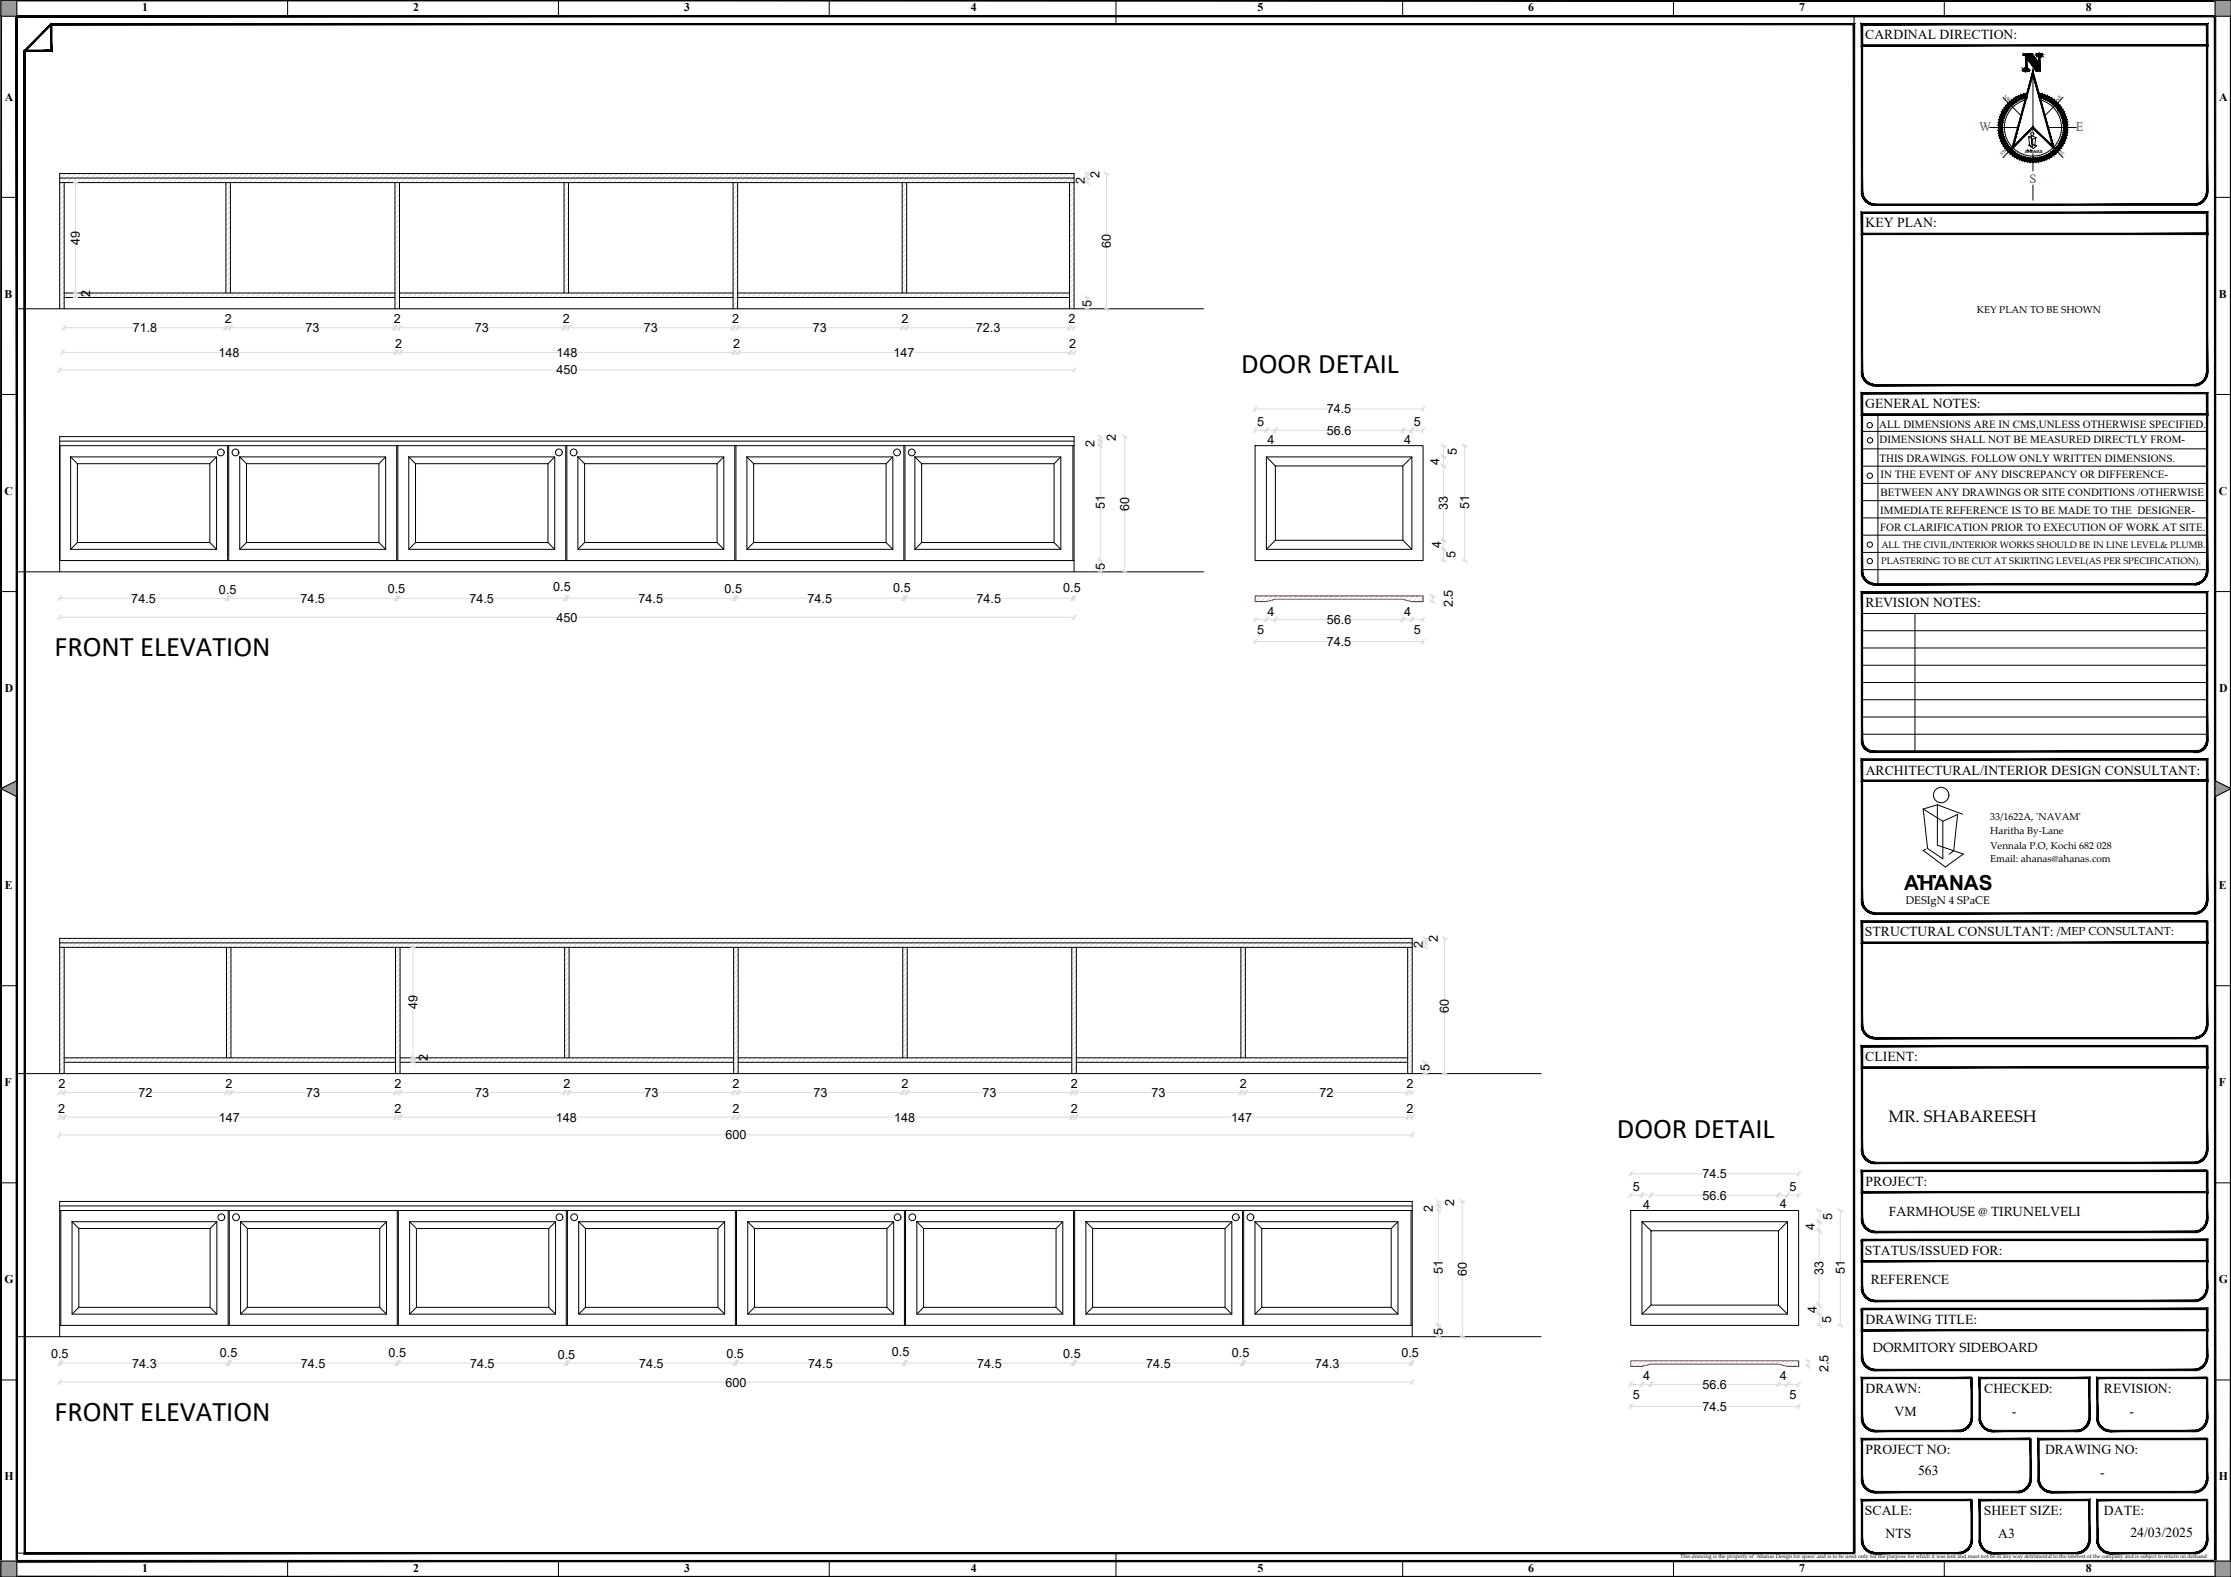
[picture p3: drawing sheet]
<svg xmlns="http://www.w3.org/2000/svg" width="420mm" height="297mm" viewBox="0 0 420 297" stroke-linecap="round" stroke-linejoin="round" font-family="sans-serif">
<defs><g id="words">
<g font-size="5.4">
<text x="233.8" y="70.3">DOOR DETAIL</text>
<text x="10.2" y="123.5">FRONT ELEVATION</text>
<text x="304.5" y="214.4">DOOR DETAIL</text>
<text x="10.2" y="267.6">FRONT ELEVATION</text>
</g>
<text font-size="3.9" x="358.6" y="167.7">AHANAS</text>
<text font-size="3.1" x="355.7" y="211.3">MR. SHABAREESH</text>
<g font-size="2.6">
<text x="351.3" y="7.4">CARDINAL DIRECTION:</text>
<text x="351.3" y="42.8">KEY PLAN:</text>
<text x="351.3" y="76.9">GENERAL NOTES:</text>
<text x="351.3" y="114.3">REVISION NOTES:</text>
<text x="351.4" y="145.9">ARCHITECTURAL/INTERIOR DESIGN CONSULTANT:</text>
<text x="351.2" y="176.3">STRUCTURAL CONSULTANT:</text>
<text x="351.3" y="199.8">CLIENT:</text>
<text x="351.3" y="223.3">PROJECT:</text>
<text x="351.2" y="236.4">STATUS/ISSUED FOR:</text>
<text x="352.3" y="241.8">REFERENCE</text>
<text x="351.3" y="249.3">DRAWING TITLE:</text>
<text x="351.3" y="262.3">DRAWN:</text>
<text x="373.7" y="262.3">CHECKED:</text>
<text x="396.2" y="262.3">REVISION:</text>
<text x="356.8" y="266.7">VM</text>
<text x="378.9" y="266.7">-</text>
<text x="401.1" y="266.7">-</text>
<text x="351.3" y="273.8">PROJECT NO:</text>
<text x="385.1" y="273.8">DRAWING NO:</text>
<text x="361.2" y="277.9">563</text>
<text x="395.5" y="278.2">-</text>
<text x="351.2" y="285.3">SCALE:</text>
<text x="373.6" y="285.3">SHEET SIZE:</text>
<text x="396.2" y="285.3">DATE:</text>
<text x="355.1" y="289.7">NTS</text>
<text x="376.3" y="289.7">A3</text>
<text x="401.2" y="289.5">24/03/2025</text>
</g>
<g font-size="2.5">
<text x="355.7" y="229.1">FARMHOUSE @ TIRUNELVELI</text>
<text x="352.7" y="254.7">DORMITORY SIDEBOARD</text>
</g>
<g font-size="2.4" fill="#f00">
<text x="372.7" y="24.7">W</text>
<text x="390.9" y="24.7">E</text>
<text x="382.2" y="34.4">S</text>
</g>
<g font-size="2.4">
<text x="204.3" y="34.6" transform="rotate(-90 204.3 34.6)">2</text>
<text x="207.1" y="33.5" transform="rotate(-90 207.1 33.5)">2</text>
<text x="15" y="46.1" transform="rotate(-90 15 46.1)">49</text>
<text x="209.2" y="46.7" transform="rotate(-90 209.2 46.7)">60</text>
<text x="17" y="55.9" transform="rotate(-90 17 55.9)">2</text>
<text x="205.6" y="57.8" transform="rotate(-90 205.6 57.8)">5</text>
<text x="25" y="62.6">71.8</text>
<text x="42.3" y="60.9">2</text>
<text x="57.6" y="62.6">73</text>
<text x="74.2" y="60.9">2</text>
<text x="74.4" y="65.5">2</text>
<text x="89.4" y="62.6">73</text>
<text x="106" y="60.9">2</text>
<text x="121.2" y="62.6">73</text>
<text x="137.9" y="60.9">2</text>
<text x="138.1" y="65.5">2</text>
<text x="153.1" y="62.6">73</text>
<text x="169.8" y="60.9">2</text>
<text x="183.8" y="62.6">72.3</text>
<text x="201.2" y="60.9">2</text>
<text x="201.3" y="65.5">2</text>
<text x="41.1" y="67.2">148</text>
<text x="104.8" y="67.2">148</text>
<text x="104.8" y="70.5">450</text>
<text x="168.3" y="67.2">147</text>
<text x="249.9" y="77.9">74.5</text>
<text x="210.2" y="83" transform="rotate(-90 210.2 83)">2</text>
<text x="236.8" y="80.2">5</text>
<text x="238.7" y="83.6">4</text>
<text x="249.9" y="81.9">56.6</text>
<text x="264.4" y="83.6">4</text>
<text x="266.3" y="80.2">5</text>
<text x="206.1" y="84.3" transform="rotate(-90 206.1 84.3)">2</text>
<text x="271.1" y="87.5" transform="rotate(-90 271.1 87.5)">4</text>
<text x="274.3" y="85.7" transform="rotate(-90 274.3 85.7)">5</text>
<text x="208" y="95.9" transform="rotate(-90 208 95.9)">51</text>
<text x="276.7" y="95.9" transform="rotate(-90 276.7 95.9)">51</text>
<text x="212.7" y="96.3" transform="rotate(-90 212.7 96.3)">60</text>
<text x="272.7" y="96.1" transform="rotate(-90 272.7 96.1)">33</text>
<text x="208" y="107.3" transform="rotate(-90 208 107.3)">5</text>
<text x="271.4" y="103.2" transform="rotate(-90 271.4 103.2)">4</text>
<text x="274.1" y="105.2" transform="rotate(-90 274.1 105.2)">5</text>
<text x="24.7" y="113.5">74.5</text>
<text x="41.2" y="111.8">0.5</text>
<text x="56.6" y="113.5">74.5</text>
<text x="73" y="111.7">0.5</text>
<text x="88.4" y="113.5">74.5</text>
<text x="104.2" y="111.4">0.5</text>
<text x="120.2" y="113.5">74.5</text>
<text x="136.5" y="111.7">0.5</text>
<text x="152.1" y="113.5">74.5</text>
<text x="168.2" y="111.5">0.5</text>
<text x="183.9" y="113.5">74.5</text>
<text x="200.2" y="111.6">0.5</text>
<text x="104.8" y="117.1">450</text>
<text x="236.8" y="119.4">5</text>
<text x="238.7" y="115.9">4</text>
<text x="249.9" y="117.5">56.6</text>
<text x="264.4" y="115.9">4</text>
<text x="266.3" y="119.4">5</text>
<text x="273.6" y="114.4" transform="rotate(-90 273.6 114.4)">2.5</text>
<text x="249.9" y="121.7">74.5</text>
<text x="268" y="178.6" transform="rotate(-90 268 178.6)">2</text>
<text x="270.8" y="177.5" transform="rotate(-90 270.8 177.5)">2</text>
<text x="78.6" y="190.1" transform="rotate(-90 78.6 190.1)">49</text>
<text x="272.9" y="190.8" transform="rotate(-90 272.9 190.8)">60</text>
<text x="80.6" y="199.9" transform="rotate(-90 80.6 199.9)">2</text>
<text x="269.2" y="201.8" transform="rotate(-90 269.2 201.8)">5</text>
<text x="11" y="209.6">2</text>
<text x="11" y="204.9">2</text>
<text x="26.1" y="206.6">72</text>
<text x="42.4" y="204.9">2</text>
<text x="57.7" y="206.6">73</text>
<text x="74.3" y="204.9">2</text>
<text x="74.3" y="209.6">2</text>
<text x="89.5" y="206.6">73</text>
<text x="106.1" y="204.9">2</text>
<text x="121.3" y="206.6">73</text>
<text x="138" y="204.9">2</text>
<text x="138" y="209.6">2</text>
<text x="153.2" y="206.6">73</text>
<text x="169.8" y="204.9">2</text>
<text x="185" y="206.6">73</text>
<text x="201.6" y="204.9">2</text>
<text x="201.6" y="209.6">2</text>
<text x="216.9" y="206.6">73</text>
<text x="233.5" y="204.9">2</text>
<text x="248.5" y="206.6">72</text>
<text x="264.9" y="204.9">2</text>
<text x="264.9" y="209.6">2</text>
<text x="41.2" y="211.3">147</text>
<text x="104.7" y="211.3">148</text>
<text x="136.6" y="214.6">600</text>
<text x="168.4" y="211.3">148</text>
<text x="231.8" y="211.3">147</text>
<text x="320.6" y="221.9">74.5</text>
<text x="273.8" y="227.1" transform="rotate(-90 273.8 227.1)">2</text>
<text x="307.5" y="224.3">5</text>
<text x="309.5" y="227.7">4</text>
<text x="320.6" y="226">56.6</text>
<text x="335.2" y="227.6">4</text>
<text x="337" y="224.3">5</text>
<text x="269.8" y="228.3" transform="rotate(-90 269.8 228.3)">2</text>
<text x="341.8" y="231.6" transform="rotate(-90 341.8 231.6)">4</text>
<text x="345.1" y="229.7" transform="rotate(-90 345.1 229.7)">5</text>
<text x="271.7" y="240" transform="rotate(-90 271.7 240)">51</text>
<text x="347.4" y="240" transform="rotate(-90 347.4 240)">51</text>
<text x="276.2" y="240.3" transform="rotate(-90 276.2 240.3)">60</text>
<text x="343.4" y="240.1" transform="rotate(-90 343.4 240.1)">33</text>
<text x="271.7" y="251.4" transform="rotate(-90 271.7 251.4)">5</text>
<text x="342.2" y="247.3" transform="rotate(-90 342.2 247.3)">4</text>
<text x="344.8" y="249.3" transform="rotate(-90 344.8 249.3)">5</text>
<text x="9.6" y="255.8">0.5</text>
<text x="24.9" y="257.6">74.3</text>
<text x="41.4" y="255.6">0.5</text>
<text x="56.7" y="257.6">74.5</text>
<text x="73.2" y="255.6">0.5</text>
<text x="88.5" y="257.6">74.5</text>
<text x="105" y="255.9">0.5</text>
<text x="120.4" y="257.6">74.5</text>
<text x="136.8" y="255.8">0.5</text>
<text x="152.2" y="257.6">74.5</text>
<text x="168" y="255.5">0.5</text>
<text x="184" y="257.6">74.5</text>
<text x="200.2" y="255.7">0.5</text>
<text x="215.9" y="257.6">74.5</text>
<text x="232" y="255.6">0.5</text>
<text x="247.7" y="257.6">74.3</text>
<text x="263.9" y="255.6">0.5</text>
<text x="136.6" y="261.2">600</text>
<text x="307.5" y="263.5">5</text>
<text x="309.5" y="260">4</text>
<text x="320.6" y="261.6">56.6</text>
<text x="335.2" y="260">4</text>
<text x="337" y="263.5">5</text>
<text x="344.4" y="258.5" transform="rotate(-90 344.4 258.5)">2.5</text>
<text x="320.6" y="265.7">74.5</text>
</g>
<g font-size="2.2">
<text x="26.7" y="2.2">1</text>
<text x="77.8" y="2.2">2</text>
<text x="128.9" y="2.2">3</text>
<text x="182.8" y="2.2">4</text>
<text x="236.8" y="2.2">5</text>
<text x="287.8" y="2.2">6</text>
<text x="338.8" y="2.2">7</text>
<text x="392.8" y="2.2">8</text>
<text x=".9" y="19">A</text>
<text x="417.9" y="19">A</text>
<text x=".9" y="56.1">B</text>
<text x="417.9" y="56.1">B</text>
<text x=".8" y="93.2">C</text>
<text x="417.8" y="93.2">C</text>
<text x=".9" y="130.3">D</text>
<text x="417.9" y="130.3">D</text>
<text x=".9" y="167.5">E</text>
<text x="417.9" y="167.5">E</text>
<text x="387.3" y="176.2">/MEP CONSULTANT:</text>
<text x=".9" y="204.6">F</text>
<text x="417.9" y="204.6">F</text>
<text x=".8" y="241.7">G</text>
<text x="417.8" y="241.7">G</text>
<text x=".9" y="278.8">H</text>
<text x="417.9" y="278.8">H</text>
<text x="26.7" y="296.1">1</text>
<text x="77.8" y="296.1">2</text>
<text x="128.9" y="296.1">3</text>
<text x="182.8" y="296.1">4</text>
<text x="236.8" y="296.1">5</text>
<text x="287.8" y="296.1">6</text>
<text x="338.8" y="296.1">7</text>
<text x="392.8" y="296.1">8</text>
</g>
<g font-size="2.1">
<text x="353.9" y="80.6">ALL DIMENSIONS ARE IN CMS,UNLESS OTHERWISE SPECIFIED.</text>
<text x="354" y="83.5">DIMENSIONS SHALL NOT BE MEASURED DIRECTLY FROM-</text>
<text x="353.9" y="87">THIS DRAWINGS. FOLLOW ONLY WRITTEN DIMENSIONS.</text>
<text x="354.1" y="93.5">BETWEEN ANY DRAWINGS OR SITE CONDITIONS /OTHERWISE</text>
<text x="354.2" y="90">IN THE EVENT OF ANY DISCREPANCY OR DIFFERENCE-</text>
<text x="354.1" y="100">FOR CLARIFICATION PRIOR TO EXECUTION OF WORK AT SITE.</text>
<text x="354.1" y="96.8">IMMEDIATE REFERENCE IS TO BE MADE TO THE DESIGNER-</text>
<text x="358.9" y="170.3">DESIgN 4 SPaCE</text>
</g>
<g font-size="1.9">
<text x="372.3" y="58.9">KEY PLAN TO BE SHOWN</text>
<text x="374.8" y="154.5">33/1622A, 'NAVAM'</text>
<text x="374.8" y="157.2">Haritha By-Lane</text>
<text x="374.8" y="159.9">Vennala P.O, Kochi 682 028</text>
<text x="374.8" y="162.3">Email: ahanas@ahanas.com</text>
</g>
<g font-size="1.8">
<text x="354.3" y="106.3">PLASTERING TO BE CUT AT SKIRTING LEVEL(AS PER SPECIFICATION).</text>
<text x="354.3" y="103.2">ALL THE CIVIL/INTERIOR WORKS SHOULD BE IN LINE LEVEL&amp; PLUMB.</text>
</g>
<g font-size="1" fill="#f00">
<text x="377.2" y="18.2" transform="rotate(45 377.2 18.2)">NW</text>
<text x="387.5" y="19.2" transform="rotate(-45 387.5 19.2)">NE</text>
<text x="377" y="29.4" transform="rotate(-45 377 29.4)">SW</text>
<text x="387.6" y="28.7" transform="rotate(45 387.6 28.7)">SE</text>
</g>
<text font-size="1" x="316.4" y="293.5">This drawing is the property of 'Ahanas Design for space'.and is to be used only for the purpose for which it was lent and must not be in any way detrimental to the interest of the company and is subject to return on demand</text>
<text font-size=".8" x="381.3" y="28.9">AHANAS</text>
</g></defs>
<!-- layer: 0 -->
<g fill="none" stroke="#000" stroke-width=".19">
<path d="M.2 .1h3v3h-3zM54.2 .1v3M105.2 .1v3M156.2 .1v3M210.2 .1v4.5M264.2 .1v3M315.2 .1v3M366.2 .1v3M417.2 .1h3v3h-3zM.2 37.2h3M381.8 28.3l.1 .1zM382 25.8l.2 1.5 .6 .4v-1.5"/>
<path d="M382 25.8l.8 .4M382.4 28.3l.1 .1zM382.6 25.6l-.6 .2M382.6 25.6l1 .3M382.6 25.6v1.5l1 .4-.7 .5-.9-.7h.2M382.8 26.2l.6-.2-.2 1.4-.2 .1M417.2 37.2h3M3.2 58.2h223.5M.2 74.3h3M350.7 78h65M353.7 78v32.1M417.2 74.3h3"/>
<path d="M350.7 81.3h65M350.7 84.5h65M350.7 87.8h65M350.7 91.1h65M350.7 94.3h65M350.7 97.6h65M.2 111.4h3M3.2 107.7h223.5M350.7 100.8h65M350.7 104.1h65M350.7 107.3h65M350.7 115.6h65"/>
<path d="M350.7 118.8h65M360.6 115.6v25.9M417.2 111.4h3M350.7 138.3h65M350.7 135.1h65M350.7 131.8h65M350.7 128.6h65M350.7 125.3h65M350.7 122.1h65M.2 148.5l3-1.4v2.9zM362.2 152.4l.8 7.4 2.9 2v-7.1M362.2 152.4l3.7 2.3"/>
<path d="M364.9 151.6l-2.7 .8M364.9 151.6l4.7 1.8M364.9 151.6v7.6l4.8 1.7-3.3 2.4-4.2-3.1 .5-.3M365.9 154.7l2.8-1.3-.8 6.8-.8 .7M417.2 147.1l3 1.4-3 1.5zM361.2 164.9h.4v.4h-.4zM364.1 164.9h.4v.4h-.4zM.2 185.7h3M350.7 197h65M417.2 185.7h3M3.2 202.2h287M.2 222.8h3"/>
<path d="M350.7 220.5h65M350.7 233.5h65M417.2 222.8h3M.2 259.9h3M3.2 251.8h287M350.7 246.5h65M417.2 259.9h3M.2 294h3v3h-3zM54.2 294v3M105.2 294v3M156.2 294v3M210.2 292.5v4.5"/>
<path d="M264.2 294v3M315.2 294v3M366.2 294v3M417.2 294h3v3h-3z"/>
<circle cx="382.7" cy="25.2" r=".29"/>
<circle cx="352.1" cy="80.1" r=".5"/>
<circle cx="352.1" cy="89.6" r=".5"/>
<circle cx="352.2" cy="82.9" r=".5"/>
<circle cx="352.1" cy="102.6" r=".5"/>
<circle cx="352.1" cy="105.7" r=".5"/>
<circle cx="365.6" cy="149.8" r="1.46"/>
</g>
<!-- layer: ADFS_FURNITURE INTERIOR -->
<g fill="none" stroke="#000" stroke-width=".19">
<path d="M11.2 33.5h191.1M11.2 34.4h191.1M12.1 34.4v23.8M42.5 34.4v20.8M43.4 34.4v20.8M74.4 34.4v23.8M75.2 34.4v23.8M106.2 34.4v20.8M107.1 34.4v20.8M138.1 34.4v23.8M138.9 34.4v23.8M169.9 34.4v20.8"/>
<path d="M170.8 34.4v20.8M201.4 34.4v23.8M11.2 58.2v-25.5h191.1v25.5M12.1 56h62.3M12.1 55.2h62.3M75.2 56h62.9M75.2 55.2h62.9M138.9 56h62.5M138.9 55.2h62.5M11.2 83.1h191.1M11.2 83.9h191.1M13.3 86.1h27.5v17.4h-27.5z"/>
<path d="M13.3 86.1l1.3 1.2M14.6 87.3h24.9v14.9h-24.9zM40.8 86.1l-1.3 1.2M42.9 83.9v21.7M43.1 83.9v21.7M45.1 86.1h27.5v17.4h-27.5zM45.1 86.1l1.3 1.2M46.4 87.3h25v14.9h-25zM72.6 86.1l-1.2 1.2M74.7 83.9v21.7M74.9 83.9v21.7M77 86.1h27.5v17.4h-27.5z"/>
<path d="M77 86.1l1.3 1.2M78.3 87.3h24.9v14.9h-24.9zM104.5 86.1l-1.3 1.2M106.5 83.9v21.7M106.8 83.9v21.7M108.8 86.1h27.5v17.4h-27.5zM108.8 86.1l1.3 1.2M110.1 87.3h24.9v14.9h-24.9zM136.3 86.1l-1.3 1.2M138.4 83.9v21.7M138.6 83.9v21.7M140.7 86.1h27.4v17.4h-27.4z"/>
<path d="M140.7 86.1l1.2 1.2M141.9 87.3h25v14.9h-25zM168.1 86.1l-1.2 1.2M170.2 83.9v21.7M170.4 83.9v21.7M172.3 86.1h27.5v17.4h-27.5zM172.3 86.1l1.3 1.2M173.6 87.3h24.9v14.9h-24.9zM199.8 86.1l-1.3 1.2M202.1 83.9v21.7M236.4 83.9h31.6v21.7h-31.6zM238.5 86.1h27.4v17.4h-27.4z"/>
<path d="M238.5 86.1l1.7 1.7M240.2 87.8h24v14h-24zM265.9 86.1l-1.7 1.7M11.2 107.7v-25.5h191.1v25.5M11.2 105.6h191.1M14.6 102.2l-1.3 1.3M39.5 102.2l1.3 1.3M46.4 102.2l-1.3 1.3M71.4 102.2l1.2 1.3M78.3 102.2l-1.3 1.3M103.2 102.2l1.3 1.3M110.1 102.2l-1.3 1.3"/>
<path d="M135 102.2l1.3 1.3M141.9 102.2l-1.2 1.3M166.9 102.2l1.2 1.3M173.6 102.2l-1.3 1.3M198.5 102.2l1.3 1.3M240.2 101.8l-1.7 1.7M264.2 101.8l1.7 1.7M11.2 177.6h254.8M11.2 178.4h254.8M12.1 178.4v23.8M42.7 178.4v20.8M43.5 178.4v20.8"/>
<path d="M74.5 178.4v23.8M75.3 178.4v23.8M106.3 178.4v20.8M107.2 178.4v20.8M138.2 178.4v23.8M139 178.4v23.8M170 178.4v20.8M170.9 178.4v20.8M201.8 178.4v23.8M202.7 178.4v23.8M233.7 178.4v20.8M234.5 178.4v20.8"/>
<path d="M265.1 178.4v23.8M12.1 199.2h62.4M75.3 199.2h62.9M139 199.2h62.8M202.7 199.2h62.4M11.2 202.2v-25.5h254.8v25.5M12.1 200.1h62.4M75.3 200.1h62.9M139 200.1h62.8M202.7 200.1h62.4M11.2 227.1h254.8M11.2 228h254.8"/>
<path d="M11.5 228v21.6M13.6 230.1h27.2v17.4h-27.2zM13.6 230.1l1.2 1.3M14.8 231.4h24.8v14.8h-24.8zM40.8 230.1l-1.2 1.3M43 228v21.6M43.2 228v21.6M45.3 230.1h27.5v17.4h-27.5zM45.3 230.1l1.3 1.3M46.6 231.4h24.9v14.8h-24.9zM72.8 230.1l-1.3 1.3M74.8 228v21.6"/>
<path d="M75 228v21.6M77.1 230.1h27.5v17.4h-27.5zM77.1 230.1l1.3 1.3M78.4 231.4h25v14.8h-25zM104.6 230.1l-1.2 1.3M106.6 228v21.6M106.9 228v21.6M109 230.1h27.5v17.4h-27.5zM109 230.1l1.3 1.3M110.3 231.4h24.9v14.8h-24.9zM136.5 230.1l-1.3 1.3M138.5 228v21.6"/>
<path d="M138.7 228v21.6M140.8 230.1h27.5v17.4h-27.5zM140.8 230.1l1.3 1.3M142.1 231.4h24.9v14.8h-24.9zM168.3 230.1l-1.3 1.3M170.3 228v21.6M170.5 228v21.6M172.7 230.1h27.5v17.4h-27.5zM172.7 230.1l1.2 1.3M173.9 231.4h25v14.8h-25zM200.2 230.1l-1.3 1.3M202.2 228v21.6"/>
<path d="M202.4 228v21.6M204.5 230.1h27.5v17.4h-27.5zM204.5 230.1l1.3 1.3M205.8 231.4h24.9v14.8h-24.9zM232 230.1l-1.3 1.3M234 228v21.6M234.2 228v21.6M236.3 230.1h27v17.4h-27zM236.3 230.1l1.3 1.3M237.6 231.4h24.4v14.8h-24.4zM263.3 230.1l-1.3 1.3M265.7 228v21.6"/>
<path d="M307.1 228h31.6v21.6h-31.6zM309.2 230.1h27.4v17.4h-27.4zM309.2 230.1l1.7 1.7M310.9 231.8h24v14h-24zM336.6 230.1l-1.7 1.7M11.2 251.8v-25.5h254.8v25.5M11.2 249.6h254.8M14.8 246.2l-1.2 1.3M39.6 246.2l1.2 1.3M46.6 246.2l-1.3 1.3M71.5 246.2l1.3 1.3M78.4 246.2l-1.3 1.3"/>
<path d="M103.4 246.2l1.2 1.3M110.3 246.2l-1.3 1.3M135.2 246.2l1.3 1.3M142.1 246.2l-1.3 1.3M167 246.2l1.3 1.3M173.9 246.2l-1.2 1.3M198.9 246.2l1.3 1.3M205.8 246.2l-1.3 1.3M230.7 246.2l1.3 1.3M237.6 246.2l-1.3 1.3M262 246.2l1.3 1.3M310.9 245.8l-1.7 1.7"/>
<path d="M334.9 245.8l1.7 1.7"/>
</g>
<!-- layer: ADFS_FITTINGS -->
<g fill="none" stroke="#000" stroke-width=".19">
<circle cx="41.6" cy="85.2" r=".64"/>
<circle cx="44.3" cy="85.2" r=".64"/>
<circle cx="105.3" cy="85.2" r=".64"/>
<circle cx="108" cy="85.2" r=".64"/>
<circle cx="168.9" cy="85.2" r=".64"/>
<circle cx="171.7" cy="85.2" r=".64"/>
<circle cx="41.7" cy="229.3" r=".64"/>
<circle cx="44.5" cy="229.3" r=".64"/>
<circle cx="105.4" cy="229.3" r=".64"/>
<circle cx="108.1" cy="229.3" r=".64"/>
<circle cx="169" cy="229.3" r=".64"/>
<circle cx="171.8" cy="229.3" r=".64"/>
<circle cx="232.7" cy="229.3" r=".64"/>
<circle cx="235.5" cy="229.3" r=".64"/>
</g>
<!-- layer: ADFS_FURNITURE INTERIOR -->
<g fill="none" stroke="#dcdcdc" stroke-width=".19">
<path d="M11.4 32.7l-.2 .2M12.1 34.9l-.9 .8M12.1 35.8l-.9 .9M12.1 36.8l-.9 .8M12.1 37.7l-.9 .9M12.1 38.7l-.9 .8M12.1 39.6l-.9 .9M12.4 32.7l-1.2 1.1M13.3 32.7l-2.1 2.1M14.3 32.7l-1.7 1.7M15.2 32.7l-1.7 1.7M16.2 32.7l-1.7 1.7"/>
<path d="M17.1 32.7l-1.7 1.7M18.1 32.7l-1.7 1.7M19 32.7l-1.7 1.7M20 32.7l-1.7 1.7M20.9 32.7l-1.7 1.7M21.9 32.7l-1.7 1.7M22.8 32.7l-1.7 1.7M23.8 32.7l-1.7 1.7M24.7 32.7l-1.6 1.7M25.7 32.7l-1.7 1.7M26.6 32.7l-1.6 1.7M27.6 32.7l-1.7 1.7"/>
<path d="M28.6 32.7l-1.7 1.7M29.5 32.7l-1.7 1.7M30.5 32.7l-1.7 1.7M31.4 32.7l-1.7 1.7M32.4 32.7l-1.7 1.7M33.3 32.7l-1.7 1.7M34.3 32.7l-1.7 1.7M35.2 32.7l-1.7 1.7M36.2 32.7l-1.7 1.7M37.1 32.7l-1.7 1.7M38.1 32.7l-1.7 1.7M39 32.7l-1.7 1.7"/>
<path d="M40 32.7l-1.7 1.7M40.9 32.7l-1.6 1.7M41.9 32.7l-1.7 1.7M42.9 32.7l-1.7 1.7M43.4 35l-.9 .9M43.4 36l-.9 .8M43.4 36.9l-.9 .9M43.4 37.9l-.9 .8M43.4 38.8l-.9 .9M43.4 39.8l-.9 .8M43.8 32.7l-1.7 1.7M44.8 32.7l-2.3 2.2"/>
<path d="M45.7 32.7l-1.7 1.7M46.7 32.7l-1.7 1.7M47.6 32.7l-1.7 1.7M48.6 32.7l-1.7 1.7M49.5 32.7l-1.7 1.7M50.5 32.7l-1.7 1.7M51.4 32.7l-1.7 1.7M52.4 32.7l-1.7 1.7M53.3 32.7l-1.7 1.7M54.3 32.7l-1.7 1.7M55.2 32.7l-1.6 1.7M56.2 32.7l-1.7 1.7"/>
<path d="M57.2 32.7l-1.7 1.7M58.1 32.7l-1.7 1.7M59.1 32.7l-1.7 1.7M60 32.7l-1.7 1.7M61 32.7l-1.7 1.7M61.9 32.7l-1.7 1.7M62.9 32.7l-1.7 1.7M63.8 32.7l-1.7 1.7M64.8 32.7l-1.7 1.7M65.7 32.7l-1.7 1.7M66.7 32.7l-1.7 1.7M67.6 32.7l-1.7 1.7"/>
<path d="M68.6 32.7l-1.7 1.7M69.5 32.7l-1.7 1.7M70.5 32.7l-1.7 1.7M71.4 32.7l-1.6 1.7M72.4 32.7l-1.7 1.7M73.4 32.7l-1.7 1.7M74.3 32.7l-1.7 1.7M75.2 34.6l-.8 .9M75.2 35.6l-.8 .8M75.2 36.5l-.8 .9M75.2 37.5l-.8 .8M75.2 38.4l-.8 .9"/>
<path d="M75.2 39.4l-.8 .8M75.3 32.7l-1.7 1.7M76.2 32.7l-1.8 1.8M77.2 32.7l-1.7 1.7M78.1 32.7l-1.7 1.7M79.1 32.7l-1.7 1.7M80 32.7l-1.7 1.7M81 32.7l-1.7 1.7M81.9 32.7l-1.7 1.7M82.9 32.7l-1.7 1.7M83.8 32.7l-1.7 1.7M84.8 32.7l-1.7 1.7"/>
<path d="M85.7 32.7l-1.7 1.7M86.7 32.7l-1.7 1.7M87.7 32.7l-1.7 1.7M88.6 32.7l-1.7 1.7M89.6 32.7l-1.7 1.7M90.5 32.7l-1.7 1.7M91.5 32.7l-1.7 1.7M92.4 32.7l-1.7 1.7M93.4 32.7l-1.7 1.7M94.3 32.7l-1.7 1.7M95.3 32.7l-1.7 1.7M96.2 32.7l-1.7 1.7"/>
<path d="M97.2 32.7l-1.7 1.7M98.1 32.7l-1.7 1.7M99.1 32.7l-1.7 1.7M100 32.7l-1.7 1.7M101 32.7l-1.7 1.7M101.9 32.7l-1.7 1.7M102.9 32.7l-1.7 1.7M103.9 32.7l-1.7 1.7M104.8 32.7l-1.7 1.7M105.8 32.7l-1.7 1.7M106.7 32.7l-1.7 1.7M107.1 35.2l-.9 .8"/>
<path d="M107.1 36.1l-.9 .9M107.1 37.1l-.9 .8M107.1 38l-.9 .9M107.1 39l-.9 .9M107.1 40l-.9 .8M107.7 32.7l-1.7 1.7M108.6 32.7l-2.4 2.4M109.6 32.7l-1.7 1.7M110.5 32.7l-1.7 1.7M111.5 32.7l-1.7 1.7M112.4 32.7l-1.7 1.7M113.4 32.7l-1.7 1.7"/>
<path d="M114.3 32.7l-1.7 1.7M115.3 32.7l-1.7 1.7M116.2 32.7l-1.7 1.7M117.2 32.7l-1.7 1.7M118.2 32.7l-1.8 1.7M119.1 32.7l-1.7 1.7M120.1 32.7l-1.7 1.7M121 32.7l-1.7 1.7M122 32.7l-1.7 1.7M122.9 32.7l-1.7 1.7M123.9 32.7l-1.7 1.7M124.8 32.7l-1.7 1.7"/>
<path d="M125.8 32.7l-1.7 1.7M126.7 32.7l-1.7 1.7M127.7 32.7l-1.7 1.7M128.6 32.7l-1.7 1.7M129.6 32.7l-1.7 1.7M130.5 32.7l-1.7 1.7M131.5 32.7l-1.7 1.7M132.5 32.7l-1.8 1.7M133.4 32.7l-1.7 1.7M134.4 32.7l-1.7 1.7M135.3 32.7l-1.7 1.7M136.3 32.7l-1.7 1.7"/>
<path d="M137.2 32.7l-1.7 1.7M138.2 32.7l-1.7 1.7M138.9 34.8l-.8 .9M138.9 35.8l-.8 .8M138.9 36.7l-.8 .9M138.9 37.7l-.8 .8M138.9 38.6l-.8 .9M138.9 39.6l-.8 .8M139.1 32.7l-1.7 1.7M140.1 32.7l-2 2M141 32.7l-1.7 1.7M142 32.7l-1.7 1.7"/>
<path d="M142.9 32.7l-1.7 1.7M143.9 32.7l-1.7 1.7M144.8 32.7l-1.7 1.7M145.8 32.7l-1.7 1.7M146.7 32.7l-1.7 1.7M147.7 32.7l-1.7 1.7M148.7 32.7l-1.8 1.7M149.6 32.7l-1.7 1.7M150.6 32.7l-1.7 1.7M151.5 32.7l-1.7 1.7M152.5 32.7l-1.7 1.7M153.4 32.7l-1.7 1.7"/>
<path d="M154.4 32.7l-1.7 1.7M155.3 32.7l-1.7 1.7M156.3 32.7l-1.7 1.7M157.2 32.7l-1.7 1.7M158.2 32.7l-1.7 1.7M159.1 32.7l-1.7 1.7M160.1 32.7l-1.7 1.7M161 32.7l-1.7 1.7M162 32.7l-1.7 1.7M162.9 32.7l-1.7 1.7M163.9 32.7l-1.7 1.7M164.9 32.7l-1.7 1.7"/>
<path d="M165.8 32.7l-1.7 1.7M166.8 32.7l-1.7 1.7M167.7 32.7l-1.7 1.7M168.7 32.7l-1.7 1.7M169.6 32.7l-1.7 1.7M170.6 32.7l-1.7 1.7M170.8 34.4l-.9 .9M170.8 35.4l-.9 .8M170.8 36.3l-.9 .9M170.8 37.3l-.9 .8M170.8 38.2l-.9 .9M170.8 39.2l-.9 .8"/>
<path d="M171.5 32.7l-1.7 1.7M172.5 32.7l-1.7 1.7M173.4 32.7l-1.7 1.7M174.4 32.7l-1.7 1.7M175.3 32.7l-1.7 1.7M176.3 32.7l-1.7 1.7M177.2 32.7l-1.7 1.7M178.2 32.7l-1.7 1.7M179.1 32.7l-1.6 1.7M180.1 32.7l-1.7 1.7M181.1 32.7l-1.7 1.7M182 32.7l-1.7 1.7"/>
<path d="M183 32.7l-1.7 1.7M183.9 32.7l-1.7 1.7M184.9 32.7l-1.7 1.7M185.8 32.7l-1.7 1.7M186.8 32.7l-1.7 1.7M187.7 32.7l-1.7 1.7M188.7 32.7l-1.7 1.7M189.6 32.7l-1.7 1.7M190.6 32.7l-1.7 1.7M191.5 32.7l-1.7 1.7M192.5 32.7l-1.7 1.7M193.4 32.7l-1.7 1.7"/>
<path d="M194.4 32.7l-1.7 1.7M195.3 32.7l-1.6 1.7M196.3 32.7l-1.7 1.7M197.3 32.7l-1.7 1.7M198.2 32.7l-1.7 1.7M199.2 32.7l-1.7 1.7M200.1 32.7l-1.7 1.7M201.1 32.7l-1.7 1.7M202 32.7l-1.7 1.7M202.3 33.4l-1 1M202.3 34.3l-.9 .9M202.3 35.3l-.9 .8"/>
<path d="M202.3 36.3l-.9 .8M202.3 37.2l-.9 .9M202.3 38.2l-.9 .8M202.3 39.1l-.9 .9M12.1 40.6l-.9 .8M12.1 41.5l-.9 .9M12.1 42.5l-.9 .8M12.1 43.4l-.9 .9M12.1 44.4l-.9 .9M12.1 45.4l-.9 .8M12.1 46.3l-.9 .9M12.1 47.3l-.9 .8"/>
<path d="M12.1 48.2l-.9 .9M12.1 49.2l-.9 .8M12.1 50.1l-.9 .9M12.1 51.1l-.9 .8M12.1 52l-.9 .9M12.1 53l-.9 .8M12.1 53.9l-.9 .9M12.1 54.9l-.9 .8M12.1 56.8l-.9 .8M12.1 57.7l-.4 .5M12.7 55.2l-1.5 1.5M13.7 55.2l-.9 .8"/>
<path d="M14.6 55.2l-.8 .8M15.6 55.2l-.9 .8M16.5 55.2l-.8 .8M17.5 55.2l-.9 .8M18.4 55.2l-.8 .8M19.4 55.2l-.8 .8M20.4 55.2l-.9 .8M21.3 55.2l-.8 .8M22.3 55.2l-.9 .8M23.2 55.2l-.8 .8M24.2 55.2l-.9 .8M25.1 55.2l-.8 .8"/>
<path d="M26.1 55.2l-.9 .8M27 55.2l-.8 .8M28 55.2l-.9 .8M28.9 55.2l-.8 .8M29.9 55.2l-.9 .8M30.8 55.2l-.8 .8M31.8 55.2l-.9 .8M32.7 55.2l-.8 .8M33.7 55.2l-.8 .8M34.6 55.2l-.8 .8M35.6 55.2l-.8 .8M36.6 55.2l-.9 .8"/>
<path d="M37.5 55.2l-.8 .8M38.5 55.2l-.9 .8M39.4 55.2l-.8 .8M40.4 55.2l-.9 .8M41.3 55.2l-.8 .8M42.3 55.2l-.9 .8M43.4 40.7l-.9 .9M43.4 41.7l-.9 .8M43.4 42.6l-.9 .9M43.4 43.6l-.9 .8M43.4 44.5l-.9 .9M43.4 45.5l-.9 .8"/>
<path d="M43.4 46.4l-.9 .9M43.4 47.4l-.9 .8M43.4 48.4l-.9 .8M43.4 49.3l-.9 .9M43.4 50.3l-.9 .8M43.4 51.2l-.9 .9M43.4 52.2l-.9 .8M43.4 53.1l-.9 .9M43.4 54.1l-.9 .8M43.4 55l-1 1M44.2 55.2l-.9 .8M45.1 55.2l-.8 .8"/>
<path d="M46.1 55.2l-.9 .8M47 55.2l-.8 .8M48 55.2l-.9 .8M48.9 55.2l-.8 .8M49.9 55.2l-.8 .8M50.9 55.2l-.9 .8M51.8 55.2l-.8 .8M52.8 55.2l-.9 .8M53.7 55.2l-.8 .8M54.7 55.2l-.9 .8M55.6 55.2l-.8 .8M56.6 55.2l-.9 .8"/>
<path d="M57.5 55.2l-.8 .8M58.5 55.2l-.9 .8M59.4 55.2l-.8 .8M60.4 55.2l-.9 .8M61.3 55.2l-.8 .8M62.3 55.2l-.9 .8M63.2 55.2l-.8 .8M64.2 55.2l-.8 .8M65.2 55.2l-.9 .8M66.1 55.2l-.8 .8M67.1 55.2l-.9 .8M68 55.2l-.8 .8"/>
<path d="M69 55.2l-.9 .8M69.9 55.2l-.8 .8M70.9 55.2l-.9 .8M71.8 55.2l-.8 .8M72.8 55.2l-.9 .8M73.7 55.2l-.8 .8M75.2 40.3l-.8 .9M75.2 41.3l-.8 .8M75.2 42.2l-.8 .9M75.2 43.2l-.8 .9M75.2 44.2l-.8 .8M75.2 45.1l-.8 .9"/>
<path d="M75.2 46.1l-.8 .8M75.2 47l-.8 .9M75.2 48l-.8 .8M75.2 48.9l-.8 .9M75.2 49.9l-.8 .8M75.2 50.8l-.8 .9M75.2 51.8l-.8 .8M75.2 52.7l-.8 .9M75.2 53.7l-.8 .8M75.2 54.6l-1.4 1.4M75.2 56.5l-.8 .9M75.2 57.5l-.6 .7"/>
<path d="M75.6 55.2l-1.2 1.2M76.6 55.2l-.9 .8M77.5 55.2l-.8 .8M78.5 55.2l-.9 .8M79.4 55.2l-.8 .8M80.4 55.2l-.8 .8M81.4 55.2l-.9 .8M82.3 55.2l-.8 .8M83.3 55.2l-.9 .8M84.2 55.2l-.8 .8M85.2 55.2l-.9 .8M86.1 55.2l-.8 .8"/>
<path d="M87.1 55.2l-.9 .8M88 55.2l-.8 .8M89 55.2l-.9 .8M89.9 55.2l-.8 .8M90.9 55.2l-.9 .8M91.8 55.2l-.8 .8M92.8 55.2l-.9 .8M93.7 55.2l-.8 .8M94.7 55.2l-.8 .8M95.7 55.2l-.9 .8M96.6 55.2l-.8 .8M97.6 55.2l-.9 .8"/>
<path d="M98.5 55.2l-.8 .8M99.5 55.2l-.9 .8M100.4 55.2l-.8 .8M101.4 55.2l-.9 .8M102.3 55.2l-.8 .8M103.3 55.2l-.9 .8M104.2 55.2l-.8 .8M105.2 55.2l-.9 .8M106.1 55.2l-.8 .8M107.1 40.9l-.9 .9M107.1 41.9l-.9 .8M107.1 42.8l-.9 .9"/>
<path d="M107.1 43.8l-.9 .8M107.1 44.7l-.9 .9M107.1 45.7l-.9 .8M107.1 46.6l-.9 .9M107.1 47.6l-.9 .8M107.1 48.5l-.9 .9M107.1 49.5l-.9 .8M107.1 50.4l-.9 .9M107.1 51.4l-.9 .8M107.1 52.3l-.9 .9M107.1 53.3l-.9 .9M107.1 54.2l-.9 .9"/>
<path d="M107.1 55.2l-.9 .8M108 55.2l-.8 .8M109 55.2l-.9 .8M110 55.2l-.9 .8M110.9 55.2l-.8 .8M111.9 55.2l-.9 .8M112.8 55.2l-.8 .8M113.8 55.2l-.9 .8M114.7 55.2l-.8 .8M115.7 55.2l-.9 .8M116.6 55.2l-.8 .8M117.6 55.2l-.9 .8"/>
<path d="M118.5 55.2l-.8 .8M119.5 55.2l-.9 .8M120.4 55.2l-.8 .8M121.4 55.2l-.9 .8M122.3 55.2l-.8 .8M123.3 55.2l-.9 .8M124.2 55.2l-.8 .8M125.2 55.2l-.9 .8M126.2 55.2l-.9 .8M127.1 55.2l-.9 .8M128.1 55.2l-.9 .8M129 55.2l-.8 .8"/>
<path d="M130 55.2l-.9 .8M130.9 55.2l-.8 .8M131.9 55.2l-.9 .8M132.8 55.2l-.8 .8M133.8 55.2l-.9 .8M134.7 55.2l-.8 .8M135.7 55.2l-.9 .8M136.6 55.2l-.8 .8M137.6 55.2l-.9 .8M138.9 40.5l-.8 .9M138.9 41.5l-.8 .8M138.9 42.4l-.8 .9"/>
<path d="M138.9 43.4l-.8 .8M138.9 44.3l-.8 .9M138.9 45.3l-.8 .8M138.9 46.2l-.8 .9M138.9 47.2l-.8 .8M138.9 48.1l-.8 .9M138.9 49.1l-.8 .8M138.9 50.1l-.8 .8M138.9 51l-.8 .9M138.9 52l-.8 .8M138.9 52.9l-.8 .9M138.9 53.9l-.8 .8"/>
<path d="M138.9 54.8l-1.2 1.2M138.9 56.7l-.8 .9M138.9 57.7l-.5 .5M139.5 55.2l-1.4 1.4M140.4 55.2l-.8 .8M141.4 55.2l-.9 .8M142.4 55.2l-.9 .8M143.3 55.2l-.8 .8M144.3 55.2l-.9 .8M145.2 55.2l-.8 .8M146.2 55.2l-.9 .8M147.1 55.2l-.8 .8"/>
<path d="M148.1 55.2l-.9 .8M149 55.2l-.8 .8M150 55.2l-.9 .8M150.9 55.2l-.8 .8M151.9 55.2l-.9 .8M152.8 55.2l-.8 .8M153.8 55.2l-.9 .8M154.7 55.2l-.8 .8M155.7 55.2l-.9 .8M156.6 55.2l-.8 .8M157.6 55.2l-.9 .8M158.6 55.2l-.9 .8"/>
<path d="M159.5 55.2l-.8 .8M160.5 55.2l-.9 .8M161.4 55.2l-.8 .8M162.4 55.2l-.9 .8M163.3 55.2l-.8 .8M164.3 55.2l-.9 .8M165.2 55.2l-.8 .8M166.2 55.2l-.9 .8M167.1 55.2l-.8 .8M168.1 55.2l-.9 .8M169 55.2l-.8 .8M170.8 40.1l-.9 .9"/>
<path d="M170.8 41.1l-.9 .8M170.8 42l-.9 .9M170.8 43l-.9 .8M170.8 43.9l-.9 .9M170.8 44.9l-.9 .8M170.8 45.9l-.9 .8M170.8 46.8l-.9 .9M170.8 47.8l-.9 .8M170.8 48.7l-.9 .9M170.8 49.7l-.9 .8M170.8 50.6l-.9 .9M170.8 51.6l-.9 .8"/>
<path d="M170.8 52.5l-.9 .9M170.8 53.5l-.9 .8M170.8 54.4l-1.7 1.6M170.9 55.2l-.8 .8M171.9 55.2l-.9 .8M172.8 55.2l-.8 .8M173.8 55.2l-.8 .8M174.8 55.2l-.9 .8M175.7 55.2l-.8 .8M176.7 55.2l-.9 .8M177.6 55.2l-.8 .8M178.6 55.2l-.9 .8"/>
<path d="M179.5 55.2l-.8 .8M180.5 55.2l-.9 .8M181.4 55.2l-.8 .8M182.4 55.2l-.9 .8M183.3 55.2l-.8 .8M184.3 55.2l-.9 .8M185.2 55.2l-.8 .8M186.2 55.2l-.9 .8M187.1 55.2l-.8 .8M188.1 55.2l-.8 .8M189.1 55.2l-.9 .8M190 55.2l-.8 .8"/>
<path d="M191 55.2l-.9 .8M191.9 55.2l-.8 .8M192.9 55.2l-.9 .8M193.8 55.2l-.8 .8M194.8 55.2l-.9 .8M195.7 55.2l-.8 .8M196.7 55.2l-.9 .8M197.6 55.2l-.8 .8M198.6 55.2l-.9 .8M199.5 55.2l-.8 .8M200.5 55.2l-.9 .8M202.3 54.4l-1.7 1.6"/>
<path d="M202.3 40.1l-.9 .8M202.3 41l-.9 .9M202.3 42l-.9 .8M202.3 42.9l-.9 .9M202.3 43.9l-.9 .8M202.3 44.8l-.9 .9M202.3 45.8l-.9 .8M202.3 46.7l-.9 .9M202.3 47.7l-.9 .8M202.3 48.6l-.9 .9M202.3 49.6l-.9 .8M202.3 50.5l-.9 .9"/>
<path d="M202.3 51.5l-.9 .9M202.3 52.5l-.9 .8M202.3 53.4l-.9 .9M202.3 55.3l-.9 .9M202.3 56.3l-.9 .8M202.3 57.2l-.9 .9M236.6 112.3l-.2 .2M237.5 112.3l-1 1M238.5 112.3l-1.1 1M239.4 112.3l-1 1M240.4 112.3l-.8 .7M241.3 112.3l-.6 .6"/>
<path d="M242.3 112.3l-.6 .6M243.2 112.3l-.6 .6M244.2 112.3l-.6 .6M245.2 112.3l-.7 .6M246.1 112.3l-.6 .6M247.1 112.3l-.7 .6M248 112.3l-.6 .6M249 112.3l-.7 .6M249.9 112.3l-.6 .6M250.9 112.3l-.7 .6M251.8 112.3l-.6 .6M252.8 112.3l-.7 .6"/>
<path d="M253.7 112.3l-.6 .6M254.7 112.3l-.6 .6M255.6 112.3l-.6 .6M256.6 112.3l-.6 .6M257.5 112.3l-.6 .6M258.5 112.3l-.6 .6M259.5 112.3l-.7 .6M260.4 112.3l-.6 .6M261.4 112.3l-.7 .6M262.3 112.3l-.6 .6M263.3 112.3l-.7 .6M264.2 112.3l-.6 .6"/>
<path d="M265.2 112.3l-.7 .6M266.1 112.3l-.8 .8M267.1 112.3l-1.1 1M268 112.3l-1 1M268 113.2l-.1 .1M11.4 176.7l-.2 .2M12.1 179l-.9 .8M12.1 179.9l-.9 .9M12.4 176.7l-1.2 1.2M13.3 176.7l-2.1 2.2M14.3 176.7l-1.7 1.7M15.2 176.7l-1.7 1.7"/>
<path d="M16.2 176.7l-1.7 1.7M17.1 176.7l-1.6 1.7M18.1 176.7l-1.7 1.7M19.1 176.7l-1.7 1.7M20 176.7l-1.7 1.7M21 176.7l-1.7 1.7M21.9 176.7l-1.7 1.7M22.9 176.7l-1.7 1.7M23.8 176.7l-1.7 1.7M24.8 176.7l-1.7 1.7M25.7 176.7l-1.7 1.7M26.7 176.7l-1.7 1.7"/>
<path d="M27.6 176.7l-1.7 1.7M28.6 176.7l-1.7 1.7M29.5 176.7l-1.7 1.7M30.5 176.7l-1.7 1.7M31.4 176.7l-1.7 1.7M32.4 176.7l-1.7 1.7M33.3 176.7l-1.6 1.7M34.3 176.7l-1.7 1.7M35.3 176.7l-1.7 1.7M36.2 176.7l-1.7 1.7M37.2 176.7l-1.7 1.7M38.1 176.7l-1.7 1.7"/>
<path d="M39.1 176.7l-1.7 1.7M40 176.7l-1.7 1.7M41 176.7l-1.7 1.7M41.9 176.7l-1.7 1.7M42.9 176.7l-1.7 1.7M43.5 179l-.8 .8M43.5 179.9l-.8 .9M43.8 176.7l-1.7 1.7M44.8 176.7l-2.1 2.2M45.7 176.7l-1.7 1.7M46.7 176.7l-1.7 1.7M47.6 176.7l-1.6 1.7"/>
<path d="M48.6 176.7l-1.7 1.7M49.6 176.7l-1.7 1.7M50.5 176.7l-1.7 1.7M51.5 176.7l-1.7 1.7M52.4 176.7l-1.7 1.7M53.4 176.7l-1.7 1.7M54.3 176.7l-1.7 1.7M55.3 176.7l-1.7 1.7M56.2 176.7l-1.7 1.7M57.2 176.7l-1.7 1.7M58.1 176.7l-1.7 1.7M59.1 176.7l-1.7 1.7"/>
<path d="M60 176.7l-1.7 1.7M61 176.7l-1.7 1.7M61.9 176.7l-1.6 1.7M62.9 176.7l-1.7 1.7M63.8 176.7l-1.6 1.7M64.8 176.7l-1.7 1.7M65.8 176.7l-1.7 1.7M66.7 176.7l-1.7 1.7M67.7 176.7l-1.7 1.7M68.6 176.7l-1.7 1.7M69.6 176.7l-1.7 1.7M70.5 176.7l-1.7 1.7"/>
<path d="M71.5 176.7l-1.7 1.7M72.4 176.7l-1.7 1.7M73.4 176.7l-1.7 1.7M74.3 176.7l-1.7 1.7M75.3 176.7l-1.7 1.7M75.3 178.6l-.8 .8M75.3 179.6l-.8 .8M76.2 176.7l-1.7 1.8M77.2 176.7l-1.7 1.7M78.1 176.7l-1.6 1.7M79.1 176.7l-1.7 1.7M80.1 176.7l-1.7 1.7"/>
<path d="M81 176.7l-1.7 1.7M82 176.7l-1.7 1.7M82.9 176.7l-1.7 1.7M83.9 176.7l-1.7 1.7M84.8 176.7l-1.7 1.7M85.8 176.7l-1.7 1.7M86.7 176.7l-1.7 1.7M87.7 176.7l-1.7 1.7M88.6 176.7l-1.7 1.7M89.6 176.7l-1.7 1.7M90.5 176.7l-1.7 1.7M91.5 176.7l-1.7 1.7"/>
<path d="M92.4 176.7l-1.7 1.7M93.4 176.7l-1.7 1.7M94.4 176.7l-1.8 1.7M95.3 176.7l-1.7 1.7M96.3 176.7l-1.7 1.7M97.2 176.7l-1.7 1.7M98.2 176.7l-1.7 1.7M99.1 176.7l-1.7 1.7M100.1 176.7l-1.7 1.7M101 176.7l-1.7 1.7M102 176.7l-1.7 1.7M102.9 176.7l-1.7 1.7"/>
<path d="M103.9 176.7l-1.7 1.7M104.8 176.7l-1.7 1.7M105.8 176.7l-1.7 1.7M106.7 176.7l-1.7 1.7M107.2 179.2l-.9 .8M107.7 176.7l-1.7 1.7M108.6 176.7l-2.3 2.4M109.6 176.7l-1.7 1.7M110.6 176.7l-1.8 1.7M111.5 176.7l-1.7 1.7M112.5 176.7l-1.7 1.7M113.4 176.7l-1.7 1.7"/>
<path d="M114.4 176.7l-1.7 1.7M115.3 176.7l-1.7 1.7M116.3 176.7l-1.7 1.7M117.2 176.7l-1.7 1.7M118.2 176.7l-1.7 1.7M119.1 176.7l-1.7 1.7M120.1 176.7l-1.7 1.7M121 176.7l-1.7 1.7M122 176.7l-1.7 1.7M122.9 176.7l-1.7 1.7M123.9 176.7l-1.7 1.7M124.9 176.7l-1.8 1.7"/>
<path d="M125.8 176.7l-1.7 1.7M126.8 176.7l-1.7 1.7M127.7 176.7l-1.7 1.7M128.7 176.7l-1.7 1.7M129.6 176.7l-1.7 1.7M130.6 176.7l-1.7 1.7M131.5 176.7l-1.7 1.7M132.5 176.7l-1.7 1.7M133.4 176.7l-1.7 1.7M134.4 176.7l-1.7 1.7M135.3 176.7l-1.7 1.7M136.3 176.7l-1.7 1.7"/>
<path d="M137.2 176.7l-1.7 1.7M138.2 176.7l-1.7 1.7M139 178.8l-.8 .8M139 179.7l-.8 .9M139.1 176.7l-1.7 1.7M140.1 176.7l-1.9 2M141.1 176.7l-1.7 1.7M142 176.7l-1.7 1.7M143 176.7l-1.7 1.7M143.9 176.7l-1.7 1.7M144.9 176.7l-1.7 1.7M145.8 176.7l-1.7 1.7"/>
<path d="M146.8 176.7l-1.7 1.7M147.7 176.7l-1.7 1.7M148.7 176.7l-1.7 1.7M149.6 176.7l-1.7 1.7M150.6 176.7l-1.7 1.7M151.5 176.7l-1.7 1.7M152.5 176.7l-1.7 1.7M153.4 176.7l-1.7 1.7M154.4 176.7l-1.7 1.7M155.4 176.7l-1.8 1.7M156.3 176.7l-1.7 1.7M157.3 176.7l-1.7 1.7"/>
<path d="M158.2 176.7l-1.7 1.7M159.2 176.7l-1.7 1.7M160.1 176.7l-1.7 1.7M161.1 176.7l-1.7 1.7M162 176.7l-1.7 1.7M163 176.7l-1.7 1.7M163.9 176.7l-1.7 1.7M164.9 176.7l-1.7 1.7M165.8 176.7l-1.7 1.7M166.8 176.7l-1.7 1.7M167.7 176.7l-1.7 1.7M168.7 176.7l-1.7 1.7"/>
<path d="M169.6 176.7l-1.7 1.7M170.6 176.7l-1.7 1.7M170.9 179.4l-.9 .8M171.6 176.7l-1.7 1.7M172.5 176.7l-2.5 2.5M173.5 176.7l-1.7 1.7M174.4 176.7l-1.7 1.7M175.4 176.7l-1.7 1.7M176.3 176.7l-1.7 1.7M177.3 176.7l-1.7 1.7M178.2 176.7l-1.7 1.7M179.2 176.7l-1.7 1.7"/>
<path d="M180.1 176.7l-1.7 1.7M181.1 176.7l-1.7 1.7M182 176.7l-1.7 1.7M183 176.7l-1.7 1.7M183.9 176.7l-1.7 1.7M184.9 176.7l-1.7 1.7M185.8 176.7l-1.6 1.7M186.8 176.7l-1.7 1.7M187.7 176.7l-1.6 1.7M188.7 176.7l-1.7 1.7M189.7 176.7l-1.7 1.7M190.6 176.7l-1.7 1.7"/>
<path d="M191.6 176.7l-1.7 1.7M192.5 176.7l-1.7 1.7M193.5 176.7l-1.7 1.7M194.4 176.7l-1.7 1.7M195.4 176.7l-1.7 1.7M196.3 176.7l-1.7 1.7M197.3 176.7l-1.7 1.7M198.2 176.7l-1.7 1.7M199.2 176.7l-1.7 1.7M200.1 176.7l-1.7 1.7M201.1 176.7l-1.7 1.7M202 176.7l-1.6 1.7"/>
<path d="M202.7 179l-.9 .8M202.7 179.9l-.9 .9M203 176.7l-1.7 1.7M204 176.7l-2.2 2.2M204.9 176.7l-1.7 1.7M205.9 176.7l-1.7 1.7M206.8 176.7l-1.7 1.7M207.8 176.7l-1.7 1.7M208.7 176.7l-1.7 1.7M209.7 176.7l-1.7 1.7M210.6 176.7l-1.7 1.7M211.6 176.7l-1.7 1.7"/>
<path d="M212.5 176.7l-1.7 1.7M213.5 176.7l-1.7 1.7M214.4 176.7l-1.7 1.7M215.4 176.7l-1.7 1.7M216.3 176.7l-1.6 1.7M217.3 176.7l-1.7 1.7M218.2 176.7l-1.6 1.7M219.2 176.7l-1.7 1.7M220.2 176.7l-1.7 1.7M221.1 176.7l-1.7 1.7M222.1 176.7l-1.7 1.7M223 176.7l-1.7 1.7"/>
<path d="M224 176.7l-1.7 1.7M224.9 176.7l-1.7 1.7M225.9 176.7l-1.7 1.7M226.8 176.7l-1.7 1.7M227.8 176.7l-1.7 1.7M228.7 176.7l-1.7 1.7M229.7 176.7l-1.7 1.7M230.6 176.7l-1.7 1.7M231.6 176.7l-1.7 1.7M232.5 176.7l-1.6 1.7M233.5 176.7l-1.7 1.7M234.5 176.7l-1.7 1.7"/>
<path d="M234.5 178.6l-.8 .8M234.5 179.5l-.8 .9M235.4 176.7l-1.7 1.8M236.4 176.7l-1.7 1.7M237.3 176.7l-1.7 1.7M238.3 176.7l-1.7 1.7M239.2 176.7l-1.7 1.7M240.2 176.7l-1.7 1.7M241.1 176.7l-1.7 1.7M242.1 176.7l-1.7 1.7M243 176.7l-1.7 1.7M244 176.7l-1.7 1.7"/>
<path d="M244.9 176.7l-1.7 1.7M245.9 176.7l-1.7 1.7M246.8 176.7l-1.6 1.7M247.8 176.7l-1.7 1.7M248.8 176.7l-1.7 1.7M249.7 176.7l-1.7 1.7M250.7 176.7l-1.7 1.7M251.6 176.7l-1.7 1.7M252.6 176.7l-1.7 1.7M253.5 176.7l-1.7 1.7M254.5 176.7l-1.7 1.7M255.4 176.7l-1.7 1.7"/>
<path d="M256.4 176.7l-1.7 1.7M257.3 176.7l-1.7 1.7M258.3 176.7l-1.7 1.7M259.2 176.7l-1.7 1.7M260.2 176.7l-1.7 1.7M261.1 176.7l-1.7 1.7M262.1 176.7l-1.7 1.7M263 176.7l-1.6 1.7M264 176.7l-1.7 1.7M265 176.7l-1.7 1.7M265.9 176.7l-1.7 1.7M266 177.7l-.9 .8"/>
<path d="M266 178.6l-.9 .9M266 179.6l-.9 .8M12.1 180.9l-.9 .8M12.1 181.8l-.9 .9M12.1 182.8l-.9 .8M12.1 183.7l-.9 .9M12.1 184.7l-.9 .8M12.1 185.6l-.9 .9M12.1 186.6l-.9 .8M12.1 187.5l-.9 .9M12.1 188.5l-.9 .8M12.1 189.4l-.9 .9"/>
<path d="M12.1 190.4l-.9 .8M12.1 191.3l-.9 .9M12.1 192.3l-.9 .8M12.1 193.2l-.9 .9M12.1 194.2l-.9 .8M12.1 195.2l-.9 .8M12.1 196.1l-.9 .9M12.1 197.1l-.9 .8M12.1 198l-.9 .9M12.1 199l-.9 .8M12.8 199.2l-1.6 1.6M13.7 199.2l-.8 .9"/>
<path d="M14.7 199.2l-.9 .9M15.6 199.2l-.8 .9M16.6 199.2l-.9 .9M17.5 199.2l-.8 .9M18.5 199.2l-.9 .9M19.4 199.2l-.8 .9M20.4 199.2l-.9 .9M21.3 199.2l-.8 .9M22.3 199.2l-.9 .9M23.2 199.2l-.8 .9M24.2 199.2l-.9 .9M25.1 199.2l-.8 .9"/>
<path d="M26.1 199.2l-.8 .9M27.1 199.2l-.9 .9M28 199.2l-.8 .9M29 199.2l-.9 .9M29.9 199.2l-.8 .9M30.9 199.2l-.9 .9M31.8 199.2l-.8 .9M32.8 199.2l-.9 .9M33.7 199.2l-.8 .9M34.7 199.2l-.9 .9M35.6 199.2l-.8 .9M36.6 199.2l-.9 .9"/>
<path d="M37.5 199.2l-.8 .9M38.5 199.2l-.9 .9M39.4 199.2l-.8 .9M40.4 199.2l-.9 .9M41.3 199.2l-.8 .9M42.3 199.2l-.8 .9M43.5 180.9l-.8 .8M43.5 181.8l-.8 .9M43.5 182.8l-.8 .8M43.5 183.8l-.8 .8M43.5 184.7l-.8 .9M43.5 185.7l-.8 .8"/>
<path d="M43.5 186.6l-.8 .9M43.5 187.6l-.8 .8M43.5 188.5l-.8 .9M43.5 189.5l-.8 .8M43.5 190.4l-.8 .9M43.5 191.4l-.8 .8M43.5 192.3l-.8 .9M43.5 193.3l-.8 .8M43.5 194.2l-.8 .9M43.5 195.2l-.8 .8M43.5 196.1l-.8 .9M43.5 197.1l-.8 .8"/>
<path d="M43.5 198.1l-.8 .8M43.5 199l-1.1 1.1M44.2 199.2l-.8 .9M45.2 199.2l-.9 .9M46.1 199.2l-.8 .9M47.1 199.2l-.9 .9M48 199.2l-.8 .9M49 199.2l-.9 .9M49.9 199.2l-.8 .9M50.9 199.2l-.9 .9M51.8 199.2l-.8 .9M52.8 199.2l-.9 .9"/>
<path d="M53.7 199.2l-.8 .9M54.7 199.2l-.9 .9M55.6 199.2l-.8 .9M56.6 199.2l-.8 .9M57.6 199.2l-.9 .9M58.5 199.2l-.8 .9M59.5 199.2l-.9 .9M60.4 199.2l-.8 .9M61.4 199.2l-.9 .9M62.3 199.2l-.8 .9M63.3 199.2l-.9 .9M64.2 199.2l-.8 .9"/>
<path d="M65.2 199.2l-.9 .9M66.1 199.2l-.8 .9M67.1 199.2l-.9 .9M68 199.2l-.8 .9M69 199.2l-.9 .9M69.9 199.2l-.8 .9M70.9 199.2l-.8 .9M71.9 199.2l-.9 .9M72.8 199.2l-.8 .9M73.8 199.2l-.9 .9M75.3 180.5l-.8 .9M75.3 181.5l-.8 .8"/>
<path d="M75.3 182.4l-.8 .9M75.3 183.4l-.8 .8M75.3 184.3l-.8 .9M75.3 185.3l-.8 .8M75.3 186.2l-.8 .9M75.3 187.2l-.8 .8M75.3 188.1l-.8 .9M75.3 189.1l-.8 .8M75.3 190l-.8 .9M75.3 191l-.8 .8M75.3 191.9l-.8 .9M75.3 192.9l-.8 .8"/>
<path d="M75.3 193.9l-.8 .8M75.3 194.8l-.8 .9M75.3 195.8l-.8 .8M75.3 196.7l-.8 .9M75.3 197.7l-.8 .8M75.3 198.6l-1.4 1.5M75.7 199.2l-1.2 1.2M76.6 199.2l-.8 .9M77.6 199.2l-.9 .9M78.5 199.2l-.8 .9M79.5 199.2l-.9 .9M80.4 199.2l-.8 .9"/>
<path d="M81.4 199.2l-.9 .9M82.3 199.2l-.8 .9M83.3 199.2l-.9 .9M84.2 199.2l-.8 .9M85.2 199.2l-.9 .9M86.1 199.2l-.8 .9M87.1 199.2l-.8 .9M88.1 199.2l-.9 .9M89 199.2l-.8 .9M90 199.2l-.9 .9M90.9 199.2l-.8 .9M91.9 199.2l-.9 .9"/>
<path d="M92.8 199.2l-.8 .9M93.8 199.2l-.9 .9M94.7 199.2l-.8 .9M95.7 199.2l-.9 .9M96.6 199.2l-.8 .9M97.6 199.2l-.9 .9M98.5 199.2l-.8 .9M99.5 199.2l-.9 .9M100.4 199.2l-.8 .9M101.4 199.2l-.9 .9M102.4 199.2l-.9 .9M103.3 199.2l-.8 .9"/>
<path d="M104.3 199.2l-.9 .9M105.2 199.2l-.8 .9M106.2 199.2l-.9 .9M107.2 180.1l-.9 .9M107.2 181.1l-.9 .8M107.2 182l-.9 .9M107.2 183l-.9 .8M107.2 183.9l-.9 .9M107.2 184.9l-.9 .8M107.2 185.8l-.9 .9M107.2 186.8l-.9 .8M107.2 187.7l-.9 .9"/>
<path d="M107.2 188.7l-.9 .8M107.2 189.6l-.9 .9M107.2 190.6l-.9 .9M107.2 191.6l-.9 .8M107.2 192.5l-.9 .9M107.2 193.5l-.9 .8M107.2 194.4l-.9 .9M107.2 195.4l-.9 .8M107.2 196.3l-.9 .9M107.2 197.3l-.9 .8M107.2 198.2l-.9 .9M107.2 199.2l-.9 .9"/>
<path d="M108.1 199.2l-.9 .9M109 199.2l-.8 .9M110 199.2l-.9 .9M110.9 199.2l-.8 .9M111.9 199.2l-.9 .9M112.8 199.2l-.8 .9M113.8 199.2l-.9 .9M114.7 199.2l-.8 .9M115.7 199.2l-.9 .9M116.6 199.2l-.8 .9M117.6 199.2l-.9 .9M118.6 199.2l-.9 .9"/>
<path d="M119.5 199.2l-.8 .9M120.5 199.2l-.9 .9M121.4 199.2l-.8 .9M122.4 199.2l-.9 .9M123.3 199.2l-.8 .9M124.3 199.2l-.9 .9M125.2 199.2l-.8 .9M126.2 199.2l-.9 .9M127.1 199.2l-.8 .9M128.1 199.2l-.9 .9M129 199.2l-.8 .9M130 199.2l-.9 .9"/>
<path d="M130.9 199.2l-.8 .9M131.9 199.2l-.9 .9M132.9 199.2l-.9 .9M133.8 199.2l-.9 .9M134.8 199.2l-.9 .9M135.7 199.2l-.8 .9M136.7 199.2l-.9 .9M137.6 199.2l-.8 .9M139 180.7l-.8 .8M139 181.6l-.8 .9M139 182.6l-.8 .8M139 183.5l-.8 .9"/>
<path d="M139 184.5l-.8 .9M139 185.4l-.8 .9M139 186.4l-.8 .9M139 187.4l-.8 .8M139 188.3l-.8 .9M139 189.3l-.8 .8M139 190.2l-.8 .9M139 191.2l-.8 .8M139 192.1l-.8 .9M139 193.1l-.8 .8M139 194l-.8 .9M139 195l-.8 .8"/>
<path d="M139 195.9l-.8 .9M139 196.9l-.8 .8M139 197.8l-.8 .9M139 198.8l-1.3 1.3M139.5 199.2l-1.3 1.4M140.5 199.2l-.9 .9M141.4 199.2l-.8 .9M142.4 199.2l-.9 .9M143.3 199.2l-.8 .9M144.3 199.2l-.9 .9M145.2 199.2l-.8 .9M146.2 199.2l-.9 .9"/>
<path d="M147.1 199.2l-.8 .9M148.1 199.2l-.9 .9M149.1 199.2l-.9 .9M150 199.2l-.8 .9M151 199.2l-.9 .9M151.9 199.2l-.8 .9M152.9 199.2l-.9 .9M153.8 199.2l-.8 .9M154.8 199.2l-.9 .9M155.7 199.2l-.8 .9M156.7 199.2l-.9 .9M157.6 199.2l-.8 .9"/>
<path d="M158.6 199.2l-.9 .9M159.5 199.2l-.8 .9M160.5 199.2l-.9 .9M161.4 199.2l-.8 .9M162.4 199.2l-.9 .9M163.3 199.2l-.8 .9M164.3 199.2l-.9 .9M165.2 199.2l-.8 .9M166.2 199.2l-.8 .9M167.2 199.2l-.9 .9M168.1 199.2l-.8 .9M169.1 199.2l-.9 .9"/>
<path d="M170.9 180.3l-.9 .9M170.9 181.3l-.9 .8M170.9 182.2l-.9 .9M170.9 183.2l-.9 .8M170.9 184.1l-.9 .9M170.9 185.1l-.9 .8M170.9 186l-.9 .9M170.9 187l-.9 .8M170.9 187.9l-.9 .9M170.9 188.9l-.9 .8M170.9 189.8l-.9 .9M170.9 190.8l-.9 .8"/>
<path d="M170.9 191.7l-.9 .9M170.9 192.7l-.9 .8M170.9 193.6l-.9 .9M170.9 194.6l-.9 .8M170.9 195.5l-.9 .9M170.9 196.5l-.9 .9M170.9 197.5l-.9 .8M170.9 198.4l-1.7 1.7M171 199.2l-.9 .9M171.9 199.2l-.8 .9M172.9 199.2l-.9 .9M173.8 199.2l-.8 .9"/>
<path d="M174.8 199.2l-.9 .9M175.7 199.2l-.8 .9M176.7 199.2l-.9 .9M177.6 199.2l-.8 .9M178.6 199.2l-.9 .9M179.5 199.2l-.8 .9M180.5 199.2l-.8 .9M181.5 199.2l-.9 .9M182.4 199.2l-.8 .9M183.4 199.2l-.9 .9M184.3 199.2l-.8 .9M185.3 199.2l-.9 .9"/>
<path d="M186.2 199.2l-.8 .9M187.2 199.2l-.9 .9M188.1 199.2l-.8 .9M189.1 199.2l-.9 .9M190 199.2l-.8 .9M191 199.2l-.9 .9M191.9 199.2l-.8 .9M192.9 199.2l-.9 .9M193.8 199.2l-.8 .9M194.8 199.2l-.8 .9M195.7 199.2l-.8 .9M196.7 199.2l-.8 .9"/>
<path d="M197.7 199.2l-.9 .9M198.6 199.2l-.8 .9M199.6 199.2l-.9 .9M200.5 199.2l-.8 .9M201.5 199.2l-.9 .9M202.7 180.9l-.9 .8M202.7 181.8l-.9 .9M202.7 182.8l-.9 .8M202.7 183.7l-.9 .9M202.7 184.7l-.9 .8M202.7 185.6l-.9 .9M202.7 186.6l-.9 .8"/>
<path d="M202.7 187.5l-.9 .9M202.7 188.5l-.9 .8M202.7 189.4l-.9 .9M202.7 190.4l-.9 .8M202.7 191.4l-.9 .8M202.7 192.3l-.9 .9M202.7 193.3l-.9 .8M202.7 194.2l-.9 .9M202.7 195.2l-.9 .8M202.7 196.1l-.9 .9M202.7 197.1l-.9 .8M202.7 198l-.9 .9"/>
<path d="M202.7 199l-1.1 1.1M203.4 199.2l-1.6 1.6M204.3 199.2l-.8 .9M205.3 199.2l-.9 .9M206.2 199.2l-.8 .9M207.2 199.2l-.9 .9M208.1 199.2l-.8 .9M209.1 199.2l-.9 .9M210 199.2l-.8 .9M211 199.2l-.8 .9M212 199.2l-.9 .9M212.9 199.2l-.8 .9"/>
<path d="M213.9 199.2l-.9 .9M214.8 199.2l-.8 .9M215.8 199.2l-.9 .9M216.7 199.2l-.8 .9M217.7 199.2l-.9 .9M218.6 199.2l-.8 .9M219.6 199.2l-.9 .9M220.5 199.2l-.8 .9M221.5 199.2l-.9 .9M222.4 199.2l-.8 .9M223.4 199.2l-.9 .9M224.3 199.2l-.8 .9"/>
<path d="M225.3 199.2l-.8 .9M226.3 199.2l-.9 .9M227.2 199.2l-.8 .9M228.2 199.2l-.9 .9M229.1 199.2l-.8 .9M230.1 199.2l-.9 .9M231 199.2l-.8 .9M232 199.2l-.9 .9M232.9 199.2l-.8 .9M234.5 180.5l-.8 .8M234.5 181.4l-.8 .9M234.5 182.4l-.8 .8"/>
<path d="M234.5 183.3l-.8 .9M234.5 184.3l-.8 .8M234.5 185.2l-.8 .9M234.5 186.2l-.8 .8M234.5 187.2l-.8 .8M234.5 188.1l-.8 .9M234.5 189.1l-.8 .8M234.5 190l-.8 .9M234.5 191l-.8 .8M234.5 191.9l-.8 .9M234.5 192.9l-.8 .8M234.5 193.8l-.8 .9"/>
<path d="M234.5 194.8l-.8 .8M234.5 195.7l-.8 .9M234.5 196.7l-.8 .8M234.5 197.6l-.8 .9M234.5 198.6l-1.5 1.5M234.8 199.2l-.8 .9M235.8 199.2l-.9 .9M236.7 199.2l-.8 .9M237.7 199.2l-.9 .9M238.6 199.2l-.8 .9M239.6 199.2l-.9 .9M240.5 199.2l-.8 .9"/>
<path d="M241.5 199.2l-.8 .9M242.5 199.2l-.9 .9M243.4 199.2l-.8 .9M244.4 199.2l-.9 .9M245.3 199.2l-.8 .9M246.3 199.2l-.9 .9M247.2 199.2l-.8 .9M248.2 199.2l-.9 .9M249.1 199.2l-.8 .9M250.1 199.2l-.9 .9M251 199.2l-.8 .9M252 199.2l-.9 .9"/>
<path d="M252.9 199.2l-.8 .9M253.9 199.2l-.9 .9M254.8 199.2l-.8 .9M255.8 199.2l-.8 .9M256.8 199.2l-.9 .9M257.7 199.2l-.8 .9M258.7 199.2l-.9 .9M259.6 199.2l-.8 .9M260.6 199.2l-.9 .9M261.5 199.2l-.8 .9M262.5 199.2l-.9 .9M263.4 199.2l-.8 .9"/>
<path d="M264.4 199.2l-.9 .9M266 198.6l-1.5 1.5M266 180.5l-.9 .9M266 181.5l-.9 .8M266 182.4l-.9 .9M266 183.4l-.9 .8M266 184.3l-.9 .9M266 185.3l-.9 .8M266 186.2l-.9 .9M266 187.2l-.9 .8M266 188.1l-.9 .9M266 189.1l-.9 .8"/>
<path d="M266 190l-.9 .9M266 191l-.9 .9M266 192l-.9 .8M266 192.9l-.9 .9M266 193.9l-.9 .8M266 194.8l-.9 .9M266 195.8l-.9 .8M266 196.7l-.9 .9M266 197.7l-.9 .8M266 199.6l-.9 .8M12.1 200.9l-.9 .8M12.1 201.8l-.4 .4"/>
<path d="M75.3 200.5l-.8 .9M75.3 201.5l-.7 .7M139 200.7l-.8 .9M139 201.7l-.5 .5M202.7 200.9l-.9 .8M202.7 201.8l-.4 .4M266 200.5l-.9 .9M266 201.5l-.8 .7M307.3 256.3l-.2 .2M308.3 256.3l-1.1 1.1M309.2 256.3l-1 1.1M310.2 256.3l-1.1 1.1"/>
<path d="M311.1 256.3l-.8 .8M312.1 256.3l-.7 .6M313 256.3l-.6 .6M314 256.3l-.6 .6M314.9 256.3l-.6 .6M315.9 256.3l-.6 .6M316.8 256.3l-.6 .6M317.8 256.3l-.6 .6M318.7 256.3l-.6 .6M319.7 256.3l-.6 .6M320.7 256.3l-.7 .6M321.6 256.3l-.6 .6"/>
<path d="M322.6 256.3l-.7 .6M323.5 256.3l-.6 .6M324.5 256.3l-.7 .6M325.4 256.3l-.6 .6M326.4 256.3l-.7 .6M327.3 256.3l-.6 .6M328.3 256.3l-.7 .6M329.2 256.3l-.6 .6M330.2 256.3l-.6 .6M331.1 256.3l-.6 .6M332.1 256.3l-.6 .6M333 256.3l-.6 .6"/>
<path d="M334 256.3l-.6 .6M335 256.3l-.7 .6M335.9 256.3l-.7 .7M336.9 256.3l-.9 .9M337.8 256.3l-1 1.1M338.7 256.3l-1 1.1M338.7 257.3v.1"/>
</g>
<!-- layer: ADFS_DIMENSION -->
<g fill="none" stroke="#dcdcdc" stroke-width=".19">
<path d="M13.8 34.4h.8M14.2 34.4v9.1M204.3 34.4h.8M204.3 33.5h.8M204.3 32.7h.8M204.7 32.7v1.7M207.9 32.7h.9M208.4 32.7v11.5M13.8 56h.8M13.8 55.2h.8M14.2 46v10M204.3 58.2h.8"/>
<path d="M204.3 56h.8M204.7 56v.5M204.7 57.7v.5M207.9 58.2h.9M208.4 46.6v11.6M11.2 69.3v.8M11.2 69.7h93.6M11.8 65.9v.9M11.8 66.4h29.6M12.1 61.3v.9M12.1 61.7h13M29.5 61.7h28.2"/>
<path d="M42.5 61.3v.9M43.4 61.3v.9M45 66.4h60.1M60.1 61.7h29.4M74.4 61.3v.9M74.6 65.9v.9M75.2 61.3v.9M75.4 65.9v.9M91.9 61.7h29.5M106.2 61.3v.9M107.1 61.3v.9M108.7 66.4h59.8"/>
<path d="M108.7 69.7h93.6M123.8 61.7h29.4M138.1 61.3v.9M138.3 65.9v.9M138.9 61.3v.9M139.1 65.9v.9M155.6 61.7h28.3M169.9 61.3v.9M170.8 61.3v.9M172.1 66.4h30.3M188.3 61.7h14M201.4 61.3v.9"/>
<path d="M201.5 65.9v.9M202.3 61.3v.9M202.3 69.3v.8M202.4 65.9v.9M236.4 76.6v.9M236.4 77h13.6M254.4 77h13.6M268 76.6v.9M206.8 83.9h.8M206.8 83.1h.8M206.8 82.2h.8M207.2 82.2v11.5"/>
<path d="M207.2 95.8v10.3M211.4 82.2h.8M211.8 82.2v11.6M211.8 96.2v11.5M236.4 80.6v.9M236.4 81.1h13.6M238.5 80.6v.9M240.2 80.6v.9M254.4 81.1h13.6M264.2 80.6v.9M265.9 80.6v.9M268 80.6v.9"/>
<path d="M271.4 83.9h.9M271.4 87.8h.9M271.4 86.1h.9M271.9 83.9v9.7M271.9 96v9.6M275.4 83.9h.9M275.8 83.9v9.8M275.8 95.8v9.8M11.2 112.3v.8M11.2 115.9v.8M11.2 112.7h13.6M11.2 116.3h93.6"/>
<path d="M29.3 112.7h27.4M42.9 112.3v.8M43.1 112.3v.8M61.1 112.7h27.4M74.7 112.3v.8M74.9 112.3v.8M92.9 112.7h27.5M106.5 112.3v.8M106.8 112.3v.8M108.7 116.3h93.6M124.8 112.7h27.4M138.4 112.3v.8"/>
<path d="M138.6 112.3v.8M156.6 112.7h27.4M170.2 112.3v.8M170.4 112.3v.8M188.5 112.7h13.8M202.1 112.3v.8M202.3 112.3v.8M202.3 115.9v.8M206.8 107.7h.8M206.8 105.6h.8M207.2 107.2v.5M211.4 107.7h.8"/>
<path d="M236.4 116.3v.8M236.4 116.7h13.6M238.5 116.3v.8M240.2 116.3v.8M254.4 116.7h13.6M264.2 116.3v.8M265.9 116.3v.8M268 116.3v.8M269.3 113.3h.9M269.3 112.3h.9M269.8 112.3v1M271.4 105.6h.9"/>
<path d="M271.4 103.5h.9M271.4 101.8h.9M275.4 105.6h.9M236.4 120.4v.9M236.4 120.8h13.6M254.4 120.8h13.6M268 120.4v.9M77.4 178.4h.8M77.8 178.4v9.2M268 178.4h.8M268 177.6h.8M268 176.7h.8"/>
<path d="M268.4 176.7v1.7M271.6 176.7h.9M272.1 176.7v11.6M77.4 199.2h.8M77.8 190.1v10M272.1 190.7v11.5M11.2 205.4v.8M11.2 210v.9M11.2 213.3v.9M11.2 210.4h30.3M11.2 205.8h15M11.2 213.8h125.5"/>
<path d="M12.1 205.4v.8M12.1 210v.9M28.6 205.8h29.2M42.7 205.4v.8M43.5 205.4v.8M45.1 210.4h59.9M60.2 205.8h29.4M74.5 205.4v.8M74.5 210v.9M75.3 205.4v.8M75.3 210v.9M77.4 200.1h.8"/>
<path d="M92 205.8h29.5M106.3 205.4v.8M107.2 205.4v.8M108.6 210.4h60M123.9 205.8h29.4M138.2 205.4v.8M138.2 210v.9M139 205.4v.8M139 210v.9M140.5 213.8h125.5M155.7 205.8h29.4M170 205.4v.8"/>
<path d="M170.9 205.4v.8M172.2 210.4h59.9M187.6 205.8h29.4M201.8 205.4v.8M201.8 210v.9M202.7 205.4v.8M202.7 210v.9M219.4 205.8h29.2M233.7 205.4v.8M234.5 205.4v.8M235.7 210.4h30.3M251 205.8h15"/>
<path d="M265.1 205.4v.8M265.1 210v.9M266 205.4v.8M266 210v.9M266 213.3v.9M268 202.2h.8M268 200.1h.8M268.4 200.1v.5M268.4 201.7v.5M271.6 202.2h.9M270.5 228h.8M270.5 227.1h.8"/>
<path d="M270.5 226.3h.8M270.9 226.3v11.5M270.9 239.9v10.2M275 226.3h.8M275.4 226.3v11.5M307.1 220.7v.8M307.1 224.7v.8M307.1 225.1h13.6M307.1 221.1h13.6M309.2 224.7v.8M310.9 224.7v.8M325.1 221.1h13.6"/>
<path d="M325.1 225.1h13.6M334.9 224.7v.8M336.6 224.7v.8M338.7 220.7v.8M338.7 224.7v.8M342.2 228h.8M342.2 231.8h.8M342.2 230.1h.8M342.6 228v9.6M346.2 228h.8M346.6 228v9.8M346.6 239.9v9.7"/>
<path d="M11.2 256.3v.9M11.2 259.9v.9M11.2 256.7h13.8M11.5 256.3v.9M29.4 256.7h27.4M43 256.3v.9M43.2 256.3v.9M61.2 256.7h27.4M74.8 256.3v.9M75 256.3v.9M93 256.7h27.5M106.6 256.3v.9"/>
<path d="M106.9 256.3v.9M124.9 256.7h27.4M138.5 256.3v.9M138.7 256.3v.9M156.7 256.7h27.5M170.3 256.3v.9M170.5 256.3v.9M188.6 256.7h27.4M202.2 256.3v.9M202.4 256.3v.9M220.4 256.7h27.4M234 256.3v.9"/>
<path d="M234.2 256.3v.9M252.2 256.7h13.8M265.7 256.3v.9M266 256.3v.9M266 259.9v.9M270.5 251.8h.8M270.5 249.6h.8M270.9 251.3v.5M275 251.8h.8M275.4 240.3v11.5M340.1 257.4h.8M340.1 256.3h.8"/>
<path d="M340.5 256.3v1.1M342.2 249.6h.8M342.2 247.5h.8M342.2 245.8h.8M342.6 240v9.6M346.2 249.6h.8M11.2 260.3h125.5M140.5 260.3h125.5M307.1 260.3v.9M307.1 264.5v.8M307.1 260.8h13.6M307.1 264.9h13.6"/>
<path d="M309.2 260.3v.9M310.9 260.3v.9M325.1 264.9h13.6M325.1 260.8h13.6M334.9 260.3v.9M336.6 260.3v.9M338.7 260.3v.9M338.7 264.5v.8"/>
</g>
<!-- layer: 0 -->
<g fill="none" stroke="#dcdcdc" stroke-width=".19">
<path d="M13.8 34l.8 .8M204.3 34l.8 .8M204.3 33.1l.8 .9M204.3 32.3l.8 .8M207.9 32.3l.9 .8M13.8 55.6l.8 .9M13.8 54.8l.8 .8M204.3 57.7l.8 .9M204.3 55.6l.8 .9M207.9 57.7l.9 .9M11.7 69.3l-.9 .8M12.2 65.9l-.9 .9"/>
<path d="M12.5 61.3l-.8 .9M43 61.3l-.9 .9M43.8 61.3l-.8 .9M74.8 61.3l-.8 .9M75 65.9l-.8 .9M75.7 61.3l-.9 .9M75.9 65.9l-.9 .9M106.6 61.3l-.8 .9M107.5 61.3l-.9 .9M138.5 61.3l-.9 .9M138.7 65.9l-.9 .9M139.3 61.3l-.8 .9"/>
<path d="M139.6 65.9l-.9 .9M170.3 61.3l-.8 .9M171.2 61.3l-.9 .9M201.8 61.3l-.8 .9M202 65.9l-.9 .9M202.7 61.3l-.9 .9M202.7 69.3l-.9 .8M202.8 65.9l-.8 .9M236.8 76.6l-.9 .9M268.4 76.6l-.8 .9M206.8 83.5l.8 .9M206.8 82.7l.8 .8"/>
<path d="M206.8 81.8l.8 .9M211.4 81.8l.8 .9M236.8 80.6l-.9 .9M238.9 80.6l-.8 .9M240.6 80.6l-.8 .9M264.6 80.6l-.8 .9M266.3 80.6l-.8 .9M268.4 80.6l-.8 .9M271.4 87.3l.9 .9M271.4 85.6l.9 .9M271.4 83.5l.9 .9M275.4 83.5l.9 .9"/>
<path d="M11.7 112.3l-.9 .8M11.7 115.9l-.9 .8M43.3 112.3l-.9 .8M43.5 112.3l-.8 .8M75.1 112.3l-.8 .8M75.3 112.3l-.8 .8M107 112.3l-.9 .8M107.2 112.3l-.9 .8M138.8 112.3l-.8 .8M139 112.3l-.8 .8M170.6 112.3l-.8 .8M170.9 112.3l-.9 .8"/>
<path d="M202.5 112.3l-.9 .8M202.7 112.3l-.9 .8M202.7 115.9l-.9 .8M206.8 107.3l.8 .8M206.8 105.2l.8 .8M211.4 107.3l.8 .8M236.8 116.3l-.9 .8M238.9 116.3l-.8 .8M240.6 116.3l-.8 .8M264.6 116.3l-.8 .8M266.3 116.3l-.8 .8M268.4 116.3l-.8 .8"/>
<path d="M269.3 112.9l.9 .8M269.3 111.8l.9 .9M271.4 105.2l.9 .8M271.4 103l.9 .9M271.4 101.3l.9 .9M275.4 105.2l.9 .8M236.8 120.4l-.9 .9M268.4 120.4l-.8 .9M77.4 178l.8 .9M268 178l.8 .9M268 177.2l.8 .8M268 176.3l.8 .9"/>
<path d="M271.6 176.3l.9 .9M77.4 199.7l.8 .8M77.4 198.8l.8 .9M268 199.7l.8 .8M11.7 210l-.9 .9M11.7 205.4l-.9 .8M11.7 213.3l-.9 .9M12.5 210l-.8 .9M12.5 205.4l-.8 .8M43.1 205.4l-.9 .8M43.9 205.4l-.8 .8M74.9 205.4l-.8 .8"/>
<path d="M74.9 210l-.8 .9M75.8 205.4l-.9 .8M75.8 210l-.9 .9M106.8 205.4l-.9 .8M107.6 205.4l-.8 .8M138.6 205.4l-.9 .8M138.6 210l-.9 .9M139.4 205.4l-.8 .8M139.4 210l-.8 .9M170.4 205.4l-.8 .8M171.3 205.4l-.9 .8M202.3 205.4l-.9 .8"/>
<path d="M202.3 210l-.9 .9M203.1 205.4l-.8 .8M203.1 210l-.8 .9M234.1 205.4l-.8 .8M235 205.4l-.9 .8M265.5 205.4l-.8 .8M265.5 210l-.8 .9M266.4 205.4l-.9 .8M266.4 210l-.9 .9M266.4 213.3l-.9 .9M268 201.8l.8 .8M271.6 201.8l.9 .8"/>
<path d="M270.5 227.6l.8 .8M270.5 226.7l.8 .9M270.5 225.9l.8 .8M275 225.9l.8 .8M307.5 224.7l-.8 .8M307.5 220.7l-.8 .8M309.6 224.7l-.8 .8M311.4 224.7l-.9 .8M335.4 224.7l-.9 .8M337.1 224.7l-.9 .8M339.2 224.7l-.9 .8M339.2 220.7l-.9 .8"/>
<path d="M342.2 231.4l.8 .8M342.2 229.7l.8 .8M342.2 227.6l.8 .8M346.2 227.6l.8 .8M11.7 256.3l-.9 .9M11.7 259.9l-.9 .9M11.9 256.3l-.9 .9M43.4 256.3l-.9 .9M43.6 256.3l-.8 .9M75.2 256.3l-.8 .9M75.4 256.3l-.8 .9M107.1 256.3l-.9 .9"/>
<path d="M107.3 256.3l-.9 .9M138.9 256.3l-.8 .9M139.1 256.3l-.8 .9M170.8 256.3l-.9 .9M171 256.3l-.9 .9M202.6 256.3l-.9 .9M202.8 256.3l-.8 .9M234.4 256.3l-.8 .9M234.6 256.3l-.8 .9M266.2 256.3l-.9 .9M266.4 256.3l-.9 .9M266.4 259.9l-.9 .9"/>
<path d="M270.5 251.4l.8 .8M270.5 249.2l.8 .9M275 251.4l.8 .8M340.1 256.9l.8 .9M340.1 255.9l.8 .8M342.2 249.2l.8 .9M342.2 247.1l.8 .9M342.2 245.4l.8 .8M346.2 249.2l.8 .9M307.5 260.3l-.8 .9M307.5 264.5l-.8 .8M309.6 260.3l-.8 .9"/>
<path d="M311.4 260.3l-.9 .9M335.4 260.3l-.9 .9M337.1 260.3l-.9 .9M339.2 260.3l-.9 .9M339.2 264.5l-.9 .8"/>
</g>
<!-- layer: ADFS_ELE2 -->
<path d="M42.9 105h.2M74.7 105h.2M106.5 105h.3M138.4 105h.2M170.2 105h.2M268 112.3v1h-2.1M338.7 256.3v1.1h-2.1" fill="none" stroke="#f00" stroke-width=".19"/>
<!-- layer: ADFS_DIMENSION -->
<path d="M236.4 112.3h31.6v1h-2.1l-1.7-.4h-24l-1.7 .4h-2.1zM307.1 256.3h31.6v1.1h-2.1l-1.7-.5h-24l-1.7 .5h-2.1z" fill="none" stroke="#f00" stroke-width=".19"/>
<!-- layer: 0 -->
<g fill="#000" stroke="#000" stroke-width=".19">
<path d="M383.9 10.5h.3z"/>
<path d="M.2 .1l.1 .1h419.7zM.2 .1h420l-.2 .1z"/>
<path d="M3 2.9l.3 .3 414-.3zM3.3 3.2l414-.3-.3 .3zM417.3 2.9l-.3 .3 .3 291zM417 3.2l.3 291-.3-.3zM3 294.2h414.3l-.3-.3zM3 294.2l.3-.3h413.7zM3 2.9v291.3l.3-.3zM3 2.9l.3 .3v290.7z"/>
<path d="M9.5 4.6l.3 5.1v-5.1zM9.5 4.6l.3 5.1-.3-.3zM4.7 9.7h5.1l-.3-.3zM4.7 9.4h4.8l-4.8 .3z"/>
<path d="M350.7 4.5h65zM350.7 4.6l65-.1zM415.7 4.5v31.6zM415.6 4.6l.1 31.5z"/>
<path d="M350.8 8.4l-.3 .3 65-.3zM350.5 8.7l65-.3 .3 .3zM415.5 4.7v3.7l.3 .3zM415.5 4.7l.3-.3v4.3zM350.8 4.7h64.7l.3-.3zM350.5 4.4h65.3l-65 .3zM350.5 4.4l.3 4v-3.7zM350.5 4.4l.3 4-.3 .3z"/>
<path d="M381.5 10.9l.2 2v-2zM381.5 10.9l.2 2h-.2z"/>
<path d="M381.5 12.9h.2zM381.5 12.9h.2z"/>
<path d="M381.5 12.9h.2zM381.5 12.9h.2z"/>
<path d="M381.5 12.9h.2zM381.5 12.9h.2z"/>
<path d="M381.5 12.9l.2 .1zM381.5 12.9l.2 .1zM381.5 13h.2zM381.5 13h.2z"/>
<path d="M381.5 13h.2zM381.5 13h.2z"/>
<path d="M381.5 13h.2zM381.5 13h.2z"/>
<path d="M381.5 13l.2 .1zM381.5 13l.2 .1z"/>
<path d="M381.5 13.1h.2zM381.5 13.1h.2z"/>
<path d="M381.5 13.1h.2zM381.5 13.1h.2z"/>
<path d="M381.5 13.1h.2zM381.5 13.1h.2z"/>
<path d="M381.5 13.1h.3zM381.5 13.1h.3z"/>
<path d="M381.4 13.1l.4 .1zM381.4 13.2h.4z"/>
<path d="M381.4 13.2h.4zM381.4 13.2h.4z"/>
<path d="M381.4 13.2h.4zM381.4 13.2h.4z"/>
<path d="M381.4 13.2h.4zM381.3 13.2h.5z"/>
<path d="M381.3 13.2h.6zM381.3 13.2h.6z"/>
<path d="M381.3 13.2h.6zM381.3 13.2h.6z"/>
<path d="M381.3 13.2h.7zM381.2 13.2h.8z"/>
<path d="M381.2 13.2h.8zM381.2 13.2h.8z"/>
<path d="M381.1 13.2l1 .1v-.1zM381.1 13.2l1 .1h-1z"/>
<path d="M381.1 10.2l1.7 .1-.1-.1zM381.1 10.2l1.7 .1h-1.7z"/>
<path d="M381.5 10.3l1.7 .6-.4-.6zM381.5 10.3l1.7 .6h-1.7z"/>
<path d="M381.7 10.9l2.3 1-.8-1zM381.7 10.9l2.3 1h-1.6z"/>
<path d="M384 10.6l.1 .1zM384 10.6l.1 .1z"/>
<path d="M384 10.7h.1zM384 10.7h.1z"/>
<path d="M384 10.7l.1 1.2v-1.2zM384 10.7l.1 1.2h-.1z"/>
<path d="M382.4 11.9l1.7 1.4v-1.4zM382.4 11.9l1.7 1.4h-.7z"/>
<path d="M384 10.6h.2zM384 10.6h.1z"/>
<path d="M384 10.5h.2zM384 10.5l.2 .1zM384 10.6h.2zM384 10.6h.2z"/>
<path d="M383.9 10.5h.3zM383.9 10.5h.3zM384 10.5h.2zM384 10.5h.2z"/>
<path d="M383.9 10.5h.3zM383.9 10.5h.3z"/>
<path d="M383.9 10.4h.3zM383.9 10.4l.3 .1zM383.9 10.5h.3z"/>
<path d="M383.9 10.4h.3zM383.9 10.4h.3z"/>
<path d="M383.9 10.4h.3zM383.9 10.4h.3zM383.9 10.4h.3zM383.9 10.4h.3z"/>
<path d="M383.8 10.4h.5zM383.8 10.4h.4z"/>
<path d="M383.8 10.4h.5zM383.8 10.4h.5z"/>
<path d="M383.8 10.4h.5zM383.8 10.4h.5z"/>
<path d="M383.8 10.4h.5zM383.8 10.4h.5z"/>
<path d="M383.7 10.4h.7zM383.7 10.4h.6z"/>
<path d="M383.7 10.3h.7zM383.7 10.3l.7 .1z"/>
<path d="M383.6 10.3h.9zM383.6 10.3h.8z"/>
<path d="M383.5 10.2l1.1 .1v-.1zM383.5 10.2l1.1 .1h-1.1z"/>
<path d="M420 .2v296.7l.2-296.8zM420.2 .1v296.9l-.2-.1z"/>
<path d="M350.5 36.1h.3l-.2 .3zM350.8 36.1l-.2 .3 .2-.1zM350.6 36.4l.2-.1-.2 .4zM350.8 36.3l-.2 .4 .3-.1zM350.6 36.7l.3-.1-.2 .4zM350.9 36.6l-.2 .4 .2-.1zM350.7 37l.2-.1-.1 .4zM350.9 36.9l-.1 .4 .3-.1zM350.8 37.3l.3-.1-.1 .3zM351.1 37.2l-.1 .3 .2-.1zM351 37.5l.2-.1v.4zM351.2 37.4v.4l.2-.2zM351.2 37.8l.2-.2v.4zM351.4 37.6v.4l.2-.2zM351.6 37.8l.1 .4-.3-.2zM351.6 37.8l.1 .4 .1-.2zM351.8 38l.1 .4-.2-.2zM351.8 38l.1 .4 .2-.2zM352.1 38.2l.1 .3-.3-.1zM352.1 38.2l.1 .3 .1-.2zM352.3 38.3l.2 .3-.3-.1zM352.3 38.3l.2 .3 .1-.2zM352.6 38.4l.2 .3-.3-.1zM352.6 38.4l.2 .3 .1-.3zM352.9 38.4l.3 .3h-.4zM352.9 38.4l.3 .3v-.3z"/>
<path d="M350.5 4.4v31.7h.3zM350.5 4.4l.3 .3v31.4zM350.5 4.4l.3 .3 65-.3zM350.8 4.7l65-.3-.3 .3zM415.5 4.7l.3 31.4v-31.7zM415.5 4.7l.3 31.4h-.3z"/>
<path d="M381.8 28.3l.1 .1zM381.8 28.3l.1 .1z"/>
<path d="M382.4 28.3l.1 .1zM382.4 28.3l.1 .1z"/>
<path d="M413.2 38.4l.3 .3h-.3zM413.2 38.4l.3 .3-.1-.3zM413.4 38.4l.4 .2-.3 .1zM413.4 38.4l.4 .2-.1-.2zM413.7 38.4l.4 .1-.3 .1zM413.7 38.4l.4 .1-.1-.2zM414 38.3l.4 .1-.3 .1zM414 38.3l.4 .1-.1-.2zM414.3 38.2h.4l-.3 .2zM414.3 38.2h.4l-.2-.2zM414.5 38h.4l-.2 .2zM414.5 38h.4l-.2-.2zM414.7 37.8h.4l-.2 .2zM414.7 37.8h.4l-.2-.2zM414.9 37.6l.4-.1-.2 .3zM415.1 37.4l-.2 .2 .4-.1zM415.1 37.4l.4-.1-.2 .2zM415.3 37.2l-.2 .2 .4-.1zM415.3 37.2l.3-.2-.1 .3zM415.4 36.9l-.1 .3 .3-.2zM415.4 36.9l.3-.2-.1 .3zM415.5 36.6l-.1 .3 .3-.2zM415.5 36.6l.3-.2-.1 .3zM415.5 36.3v.3l.3-.2zM415.8 36.1v.3l-.3-.1zM415.5 36.1v.2l.3-.2z"/>
<path d="M353.2 38.7h60v-.3zM353.2 38.4h60l-60 .3z"/>
<path d="M350.8 43.9l-.3 .3 65-.3zM350.5 44.2l65-.3 .3 .3zM415.5 40.2v3.7l.3 .3zM415.5 40.2l.3-.3v4.3zM350.8 40.2h64.7l.3-.3zM350.5 39.9h65.3l-65 .3zM350.5 39.9l.3 4v-3.7zM350.5 39.9l.3 4-.3 .3z"/>
<path d="M415.5 40.1l.3 29.9v-29.9zM415.5 40.1l.3 29.9h-.3z"/>
<path d="M350.5 70h.3l-.2 .4zM350.8 70l-.2 .4 .2-.1zM350.6 70.4l.2-.1-.2 .4zM350.8 70.3l-.2 .4 .3-.1zM350.6 70.7l.3-.1-.2 .4zM350.9 70.6l-.2 .4 .2-.1zM350.7 71l.2-.1-.1 .4zM350.9 70.9l-.1 .4 .3-.1zM350.8 71.3l.3-.1-.1 .3zM351.1 71.2l-.1 .3 .2-.1zM351 71.5l.2-.1v.4zM351.2 71.4v.4l.2-.2zM351.2 71.8l.2-.2v.4zM351.4 71.6v.4l.2-.2zM351.6 71.8l.1 .4-.3-.2zM351.6 71.8l.1 .4 .1-.2zM351.8 72l.1 .4-.2-.2zM351.8 72l.1 .4 .2-.2zM352.1 72.2l.1 .3-.3-.1zM352.1 72.2l.1 .3 .1-.2zM352.3 72.3l.2 .3-.3-.1zM352.3 72.3l.2 .3 .1-.2zM352.6 72.4l.2 .3-.3-.1zM352.6 72.4l.2 .3 .1-.3zM352.9 72.4l.3 .3h-.4zM352.9 72.4l.3 .3v-.3z"/>
<path d="M350.5 40.1v29.9h.3zM350.5 40.1h.3v29.9z"/>
<path d="M350.8 77.9l-.3 .3 65-.3zM350.5 78.2l65-.3 .3 .3zM415.5 74.2v3.7l.3 .3zM415.5 74.2l.3-.3v4.3zM350.8 74.2h64.7l.3-.3zM350.5 73.9h65.3l-65 .3zM350.5 73.9l.3 4v-3.7zM350.5 73.9l.3 4-.3 .3z"/>
<path d="M413.2 72.4l.3 .3h-.3zM413.2 72.4l.3 .3-.1-.3zM413.4 72.4l.4 .2-.3 .1zM413.4 72.4l.4 .2-.1-.2zM413.7 72.4l.4 .1-.3 .1zM413.7 72.4l.4 .1-.1-.2zM414 72.3l.4 .1-.3 .1zM414 72.3l.4 .1-.1-.2zM414.3 72.2h.4l-.3 .2zM414.3 72.2h.4l-.2-.2zM414.5 72h.4l-.2 .2zM414.5 72h.4l-.2-.2zM414.7 71.8h.4l-.2 .2zM414.9 71.6l-.2 .2h.4zM414.9 71.6l.4-.1-.2 .3zM415.1 71.4l-.2 .2 .4-.1zM415.1 71.4l.4-.1-.2 .2zM415.3 71.2l-.2 .2 .4-.1zM415.3 71.2l.3-.2-.1 .3zM415.4 70.9l-.1 .3 .3-.2zM415.4 70.9l.3-.2-.1 .3zM415.5 70.6l-.1 .3 .3-.2zM415.5 70.6l.3-.2-.1 .3zM415.5 70.3v.3l.3-.2zM415.8 70v.4l-.3-.1zM415.5 70v.3l.3-.3z"/>
<path d="M353.2 72.7h60v-.3zM353.2 72.4h60l-60 .3z"/>
<path d="M415.5 74l.3 33.6v-33.6zM415.5 74l.3 33.6h-.3z"/>
<path d="M350.5 107.6h.3l-.2 .3zM350.8 107.6l-.2 .3 .2-.1zM350.6 107.9l.2-.1-.2 .4zM350.8 107.8l-.2 .4 .3-.1zM350.6 108.2l.3-.1-.2 .4zM350.9 108.1l-.2 .4 .2-.1zM350.7 108.5l.2-.1-.1 .4zM350.9 108.4l-.1 .4 .3-.1zM350.8 108.8l.3-.1-.1 .3zM351.1 108.7l-.1 .3 .2-.1zM351 109l.2-.1v.4zM351.2 108.9v.4l.2-.2zM351.2 109.3l.2-.2v.4zM351.4 109.1v.4l.2-.2zM351.6 109.3l.1 .4-.3-.2zM351.6 109.3l.1 .4 .1-.2zM351.8 109.5l.1 .4-.2-.2zM351.8 109.5l.1 .4 .2-.2zM352.1 109.7l.1 .3-.3-.1zM352.1 109.7l.1 .3 .1-.2zM352.3 109.8l.2 .3-.3-.1zM352.3 109.8l.2 .3 .1-.2zM352.6 109.9l.2 .3-.3-.1zM352.6 109.9l.2 .3 .1-.3zM352.9 109.9l.3 .3h-.4zM352.9 109.9l.3 .3v-.3z"/>
<path d="M350.5 74v33.6h.3zM350.5 74h.3v33.6z"/>
<path d="M413.2 109.9l.3 .3h-.3zM413.2 109.9l.3 .3-.1-.3zM413.4 109.9l.4 .2-.3 .1zM413.4 109.9l.4 .2-.1-.2zM413.7 109.9l.4 .1-.3 .1zM413.7 109.9l.4 .1-.1-.2zM414 109.8l.4 .1-.3 .1zM414 109.8l.4 .1-.1-.2zM414.3 109.7h.4l-.3 .2zM414.3 109.7h.4l-.2-.2zM414.5 109.5h.4l-.2 .2zM414.5 109.5h.4l-.2-.2zM414.7 109.3h.4l-.2 .2zM414.9 109.1l-.2 .2h.4zM414.9 109.1l.4-.1-.2 .3zM415.1 108.9l-.2 .2 .4-.1zM415.1 108.9l.4-.1-.2 .2zM415.3 108.7l-.2 .2 .4-.1zM415.3 108.7l.3-.2-.1 .3zM415.4 108.4l-.1 .3 .3-.2zM415.4 108.4l.3-.2-.1 .3zM415.5 108.1l-.1 .3 .3-.2zM415.5 108.1l.3-.2-.1 .3zM415.5 107.8v.3l.3-.2zM415.8 107.6v.3l-.3-.1zM415.5 107.6v.2l.3-.2z"/>
<path d="M353.2 110.2h60v-.3zM353.2 109.9h60l-60 .3z"/>
<path d="M350.5 139.6l.3-.1-.2 .3zM350.8 139.5l-.2 .3h.2zM350.6 139.8h.2l-.2 .3zM350.8 139.8l-.2 .3h.3zM350.6 140.1h.3l-.2 .3zM350.9 140.1l-.2 .3 .3-.1zM350.7 140.4l.3-.1-.1 .4zM351 140.3l-.1 .4 .2-.2zM350.9 140.7l.2-.2v.4zM351.1 140.5v.4l.2-.2zM351.1 140.9l.2-.2v.4zM351.3 140.7v.4l.1-.2zM351.4 140.9l.1 .4-.2-.2zM351.4 140.9l.1 .4 .1-.2zM351.6 141.1l.1 .4-.2-.2zM351.6 141.1l.1 .4 .2-.3zM351.9 141.2l.1 .4-.3-.1zM351.9 141.2l.1 .4 .1-.3zM352.1 141.3l.2 .4-.3-.1zM352.1 141.3l.2 .4 .1-.3zM352.4 141.4l.2 .3h-.3zM352.4 141.4l.2 .3v-.2zM352.6 141.5l.3 .2h-.3zM352.6 141.5l.3 .2v-.2zM352.9 141.5l.3 .2h-.3zM352.9 141.5l.3 .2-.1-.3z"/>
<path d="M350.5 111.4v28.2l.3-.1zM350.5 111.4l.3 .3v27.8zM350.5 111.4l.3 .3 65-.3zM350.8 111.7l65-.3-.3 .3zM415.5 111.7l.3 27.9v-28.2zM415.5 111.7l.3 27.9-.3-.1z"/>
<path d="M350.8 146.9l-.3 .3 65-.3zM350.5 147.2l65-.3 .3 .3zM415.5 143.2v3.7l.3 .3zM415.5 143.2l.3-.3v4.3zM350.8 143.2h64.7l.3-.3zM350.5 142.9h65.3l-65 .3zM350.5 142.9l.3 4v-3.7zM350.5 142.9l.3 4-.3 .3z"/>
<path d="M413.2 141.4l.2 .3h-.3zM413.2 141.4l.2 .3v-.2zM413.4 141.5l.3 .2h-.3zM413.4 141.5l.3 .2v-.2zM413.7 141.5l.3 .2h-.3zM413.7 141.5l.3 .2v-.3zM414 141.4l.3 .2-.3 .1zM414 141.4l.3 .2-.1-.3zM414.2 141.3l.4 .2-.3 .1zM414.2 141.3l.4 .2-.1-.3zM414.5 141.2l.3 .1-.2 .2zM414.5 141.2l.3 .1-.1-.2zM414.7 141.1h.4l-.3 .2zM414.7 141.1h.4l-.2-.2zM414.9 140.9h.4l-.2 .2zM414.9 140.9h.4l-.2-.2zM415.1 140.7h.3l-.1 .2zM415.2 140.5l-.1 .2h.3zM415.2 140.5l.4-.1-.2 .3zM415.4 140.3l-.2 .2 .4-.1zM415.4 140.3l.3-.2-.1 .3zM415.4 140.1v.2l.3-.2zM415.4 140.1l.4-.3-.1 .3zM415.5 139.8l-.1 .3 .4-.3zM415.5 139.8l.3-.2v.2zM415.5 139.5v.3l.3-.2z"/>
<path d="M353.2 141.7h59.9l.1-.3zM353.1 141.4h60.1l-60 .3z"/>
<path d="M415.5 143.1l.3 26.5v-26.5zM415.5 143.1l.3 26.5h-.3z"/>
<path d="M350.5 169.6h.3l-.2 .3zM350.8 169.6l-.2 .3 .2-.1zM350.6 169.9l.2-.1-.2 .4zM350.8 169.8l-.2 .4 .3-.1zM350.6 170.2l.3-.1-.2 .4zM350.9 170.1l-.2 .4 .2-.1zM350.7 170.5l.2-.1-.1 .4zM350.9 170.4l-.1 .4 .3-.1zM350.8 170.8l.3-.1-.1 .3zM351.1 170.7l-.1 .3 .2-.1zM351 171l.2-.1v.4zM351.2 170.9v.4l.2-.2zM351.2 171.3l.2-.2v.4zM351.4 171.1v.4l.2-.2zM351.6 171.3l.1 .4-.3-.2zM351.6 171.3l.1 .4 .1-.2zM351.8 171.5l.1 .4-.2-.2zM351.8 171.5l.1 .4 .2-.3zM352.1 171.6l.1 .4-.3-.1zM352.1 171.6l.1 .4 .1-.2zM352.3 171.8l.2 .3-.3-.1zM352.3 171.8l.2 .3 .1-.2zM352.6 171.9l.2 .3-.3-.1zM352.6 171.9l.2 .3 .1-.3zM352.9 171.9l.3 .3h-.4zM352.9 171.9l.3 .3v-.3z"/>
<path d="M350.5 143.1v26.5h.3zM350.5 143.1h.3v26.5z"/>
<path d="M350.5 173.6l.3 3.8v-3.8zM350.5 173.6l.3 3.8-.3 .3zM350.8 177.4l-.3 .3 65-.3zM350.5 177.7l65-.3 .3 .3zM415.5 173.6v3.8l.3 .3zM415.5 173.6h.3v4.1z"/>
<path d="M361.2 164.9l.4 .4v-.4zM361.2 164.9l.4 .4h-.4z"/>
<path d="M364.1 164.9l.4 .4v-.4zM364.1 164.9l.4 .4h-.4z"/>
<path d="M413.2 171.9l.3 .3h-.3zM413.2 171.9l.3 .3-.1-.3zM413.4 171.9l.4 .2-.3 .1zM413.4 171.9l.4 .2-.1-.2zM413.7 171.9l.4 .1-.3 .1zM413.7 171.9l.4 .1-.1-.2zM414 171.8l.4 .1-.3 .1zM414 171.8l.4 .1-.1-.3zM414.3 171.6l.4 .1-.3 .2zM414.3 171.6l.4 .1-.2-.2zM414.5 171.5h.4l-.2 .2zM414.5 171.5h.4l-.2-.2zM414.7 171.3h.4l-.2 .2zM414.9 171.1l-.2 .2h.4zM414.9 171.1l.4-.1-.2 .3zM415.1 170.9l-.2 .2 .4-.1zM415.1 170.9l.4-.1-.2 .2zM415.3 170.7l-.2 .2 .4-.1zM415.3 170.7l.3-.2-.1 .3zM415.4 170.4l-.1 .3 .3-.2zM415.4 170.4l.3-.2-.1 .3zM415.5 170.1l-.1 .3 .3-.2zM415.5 170.1l.3-.2-.1 .3zM415.5 169.8v.3l.3-.2zM415.8 169.6v.3l-.3-.1zM415.5 169.6v.2l.3-.2z"/>
<path d="M353.2 172.2h60v-.3zM353.2 171.9h60l-60 .3z"/>
<path d="M415.5 173.6l.3 19.4v-19.4zM415.5 173.6l.3 19.4h-.3z"/>
<path d="M350.5 193h.3l-.2 .4zM350.8 193l-.2 .4 .2-.1zM350.6 193.4l.2-.1-.2 .4zM350.8 193.3l-.2 .4 .3-.1zM350.6 193.7l.3-.1-.2 .4zM350.9 193.6l-.2 .4 .2-.1zM350.7 194l.2-.1-.1 .4zM350.9 193.9l-.1 .4 .3-.2zM350.8 194.3l.3-.2-.1 .4zM351.1 194.1l-.1 .4 .2-.1zM351 194.5l.2-.1v.4zM351.2 194.4v.4l.2-.2zM351.2 194.8l.2-.2v.4zM351.4 194.6v.4l.2-.2zM351.6 194.8l.1 .4-.3-.2zM351.6 194.8l.1 .4 .1-.2zM351.8 195l.1 .4-.2-.2zM351.8 195l.1 .4 .2-.2zM352.1 195.2l.1 .3-.3-.1zM352.1 195.2l.1 .3 .1-.2zM352.3 195.3l.2 .3-.3-.1zM352.3 195.3l.2 .3 .1-.2zM352.6 195.4l.2 .3-.3-.1zM352.6 195.4l.2 .3 .1-.3zM352.9 195.4l.3 .3h-.4zM352.9 195.4l.3 .3v-.3z"/>
<path d="M350.5 173.4v19.6h.3zM350.5 173.4l.3 .3v19.3zM350.5 173.4l.3 .3 64.9-.3zM350.8 173.7l64.9-.3v.3z"/>
<path d="M350.5 197l.3 3.9v-3.9zM350.5 197l.3 3.9-.3 .3zM350.8 200.9l-.3 .3 65-.3zM350.5 201.2l65-.3 .3 .3zM415.5 197v3.9l.3 .3zM415.5 197h.3v4.2z"/>
<path d="M413.2 195.4l.3 .3h-.3zM413.2 195.4l.3 .3-.1-.3zM413.4 195.4l.4 .2-.3 .1zM413.4 195.4l.4 .2-.1-.2zM413.7 195.4l.4 .1-.3 .1zM413.7 195.4l.4 .1-.1-.2zM414 195.3l.4 .1-.3 .1zM414 195.3l.4 .1-.1-.2zM414.3 195.2h.4l-.3 .2zM414.3 195.2h.4l-.2-.2zM414.5 195h.4l-.2 .2zM414.5 195h.4l-.2-.2zM414.7 194.8h.4l-.2 .2zM414.7 194.8h.4l-.2-.2zM414.9 194.6l.4-.1-.2 .3zM415.1 194.4l-.2 .2 .4-.1zM415.1 194.4l.4-.1-.2 .2zM415.3 194.1l-.2 .3 .4-.1zM415.3 194.1l.3-.1-.1 .3zM415.4 193.9l-.1 .2 .3-.1zM415.4 193.9l.3-.2-.1 .3zM415.5 193.6l-.1 .3 .3-.2zM415.5 193.6l.3-.2-.1 .3zM415.5 193.3v.3l.3-.2zM415.8 193v.4l-.3-.1zM415.5 193v.3l.3-.3z"/>
<path d="M353.2 195.7h60v-.3zM353.2 195.4h60l-60 .3z"/>
<path d="M415.5 197l.3 19.5v-19.5zM415.5 197l.3 19.5h-.3z"/>
<path d="M350.5 216.5h.3l-.2 .4zM350.8 216.5l-.2 .4 .2-.1zM350.6 216.9l.2-.1-.2 .4zM350.8 216.8l-.2 .4 .3-.1zM350.6 217.2l.3-.1-.2 .4zM350.9 217.1l-.2 .4 .2-.1zM350.7 217.5l.2-.1-.1 .4zM350.9 217.4l-.1 .4 .3-.1zM350.8 217.8l.3-.1-.1 .3zM351.1 217.7l-.1 .3 .2-.1zM351 218l.2-.1v.4zM351.2 217.9v.4l.2-.2zM351.2 218.3l.2-.2v.4zM351.4 218.1v.4l.2-.2zM351.6 218.3l.1 .4-.3-.2zM351.6 218.3l.1 .4 .1-.2zM351.8 218.5l.1 .4-.2-.2zM351.8 218.5l.1 .4 .2-.3zM352.1 218.6l.1 .4-.3-.1zM352.1 218.6l.1 .4 .1-.2zM352.3 218.8l.2 .3-.3-.1zM352.3 218.8l.2 .3 .1-.3zM352.6 218.8l.2 .4-.3-.1zM352.6 218.8l.2 .4 .1-.3zM352.9 218.9l.3 .3h-.4zM352.9 218.9l.3 .3v-.3z"/>
<path d="M350.5 196.9v19.6h.3zM350.5 196.9l.3 .3v19.3zM350.5 196.9l.3 .3 64.9-.3zM350.8 197.2l64.9-.3v.3z"/>
<path d="M413.2 218.9l.3 .3h-.3zM413.2 218.9l.3 .3-.1-.3zM413.4 218.9l.4 .2-.3 .1zM413.4 218.9l.4 .2-.1-.3zM413.7 218.8l.4 .2-.3 .1zM413.7 218.8l.4 .2-.1-.2zM414 218.8l.4 .1-.3 .1zM414 218.8l.4 .1-.1-.3zM414.3 218.6l.4 .1-.3 .2zM414.3 218.6l.4 .1-.2-.2zM414.5 218.5h.4l-.2 .2zM414.5 218.5h.4l-.2-.2zM414.7 218.3h.4l-.2 .2zM414.7 218.3h.4l-.2-.2zM414.9 218.1l.4-.1-.2 .3zM415.1 217.9l-.2 .2 .4-.1zM415.1 217.9l.4-.1-.2 .2zM415.3 217.7l-.2 .2 .4-.1zM415.3 217.7l.3-.2-.1 .3zM415.4 217.4l-.1 .3 .3-.2zM415.4 217.4l.3-.2-.1 .3zM415.5 217.1l-.1 .3 .3-.2zM415.5 217.1l.3-.2-.1 .3zM415.5 216.8v.3l.3-.2zM415.8 216.5v.4l-.3-.1zM415.5 216.5v.3l.3-.3z"/>
<path d="M353.2 219.2h60v-.3zM353.2 218.9h60l-60 .3z"/>
<path d="M350.5 229.5h.3l-.2 .4zM350.8 229.5l-.2 .4 .2-.1zM350.6 229.9l.2-.1-.2 .4zM350.8 229.8l-.2 .4 .3-.1zM350.6 230.2l.3-.1-.2 .4zM350.9 230.1l-.2 .4 .2-.1zM350.7 230.5l.2-.1-.1 .4zM350.9 230.4l-.1 .4 .3-.2zM350.8 230.8l.3-.2-.1 .4zM351.1 230.6l-.1 .4 .2-.1zM351 231l.2-.1v.4zM351.2 230.9v.4l.2-.2zM351.2 231.3l.2-.2v.4zM351.4 231.1v.4l.2-.2zM351.6 231.3l.1 .4-.3-.2zM351.6 231.3l.1 .4 .1-.2zM351.8 231.5l.1 .4-.2-.2zM351.8 231.5l.1 .4 .2-.3zM352.1 231.6l.1 .4-.3-.1zM352.1 231.6l.1 .4 .1-.2zM352.3 231.8l.2 .3-.3-.1zM352.3 231.8l.2 .3 .1-.2zM352.6 231.9l.2 .3-.3-.1zM352.6 231.9l.2 .3 .1-.3zM352.9 231.9l.3 .3h-.4zM352.9 231.9l.3 .3v-.3z"/>
<path d="M350.5 220.4v9.1h.3zM350.5 220.4l.3 .3v8.8zM350.5 220.4l.3 .3 64.9-.3zM350.8 220.7l64.9-.3v.3z"/>
<path d="M350.5 220.5l.3 3.9v-3.9zM350.5 220.5l.3 3.9-.3 .3zM350.8 224.4l-.3 .3 65-.3zM350.5 224.7l65-.3 .3 .3zM415.5 220.5v3.9l.3 .3zM415.5 220.5h.3v4.2z"/>
<path d="M350.5 233.5l.3 3.9v-3.9zM350.5 233.5l.3 3.9-.3 .3zM350.8 237.4l-.3 .3 65-.3zM350.5 237.7l65-.3 .3 .3zM415.5 233.7v3.7l.3 .3zM415.5 233.7l.3-.3v4.3zM350.7 233.7h64.8l.3-.3zM350.7 233.4h65.1l-65.1 .3z"/>
<path d="M413.2 231.9l.3 .3h-.3zM413.2 231.9l.3 .3-.1-.3zM413.4 231.9l.4 .2-.3 .1zM413.4 231.9l.4 .2-.1-.2zM413.7 231.9l.4 .1-.3 .1zM413.7 231.9l.4 .1-.1-.2zM414 231.8l.4 .1-.3 .1zM414 231.8l.4 .1-.1-.3zM414.3 231.6l.4 .1-.3 .2zM414.3 231.6l.4 .1-.2-.2zM414.5 231.5h.4l-.2 .2zM414.5 231.5h.4l-.2-.2zM414.7 231.3h.4l-.2 .2zM414.7 231.3h.4l-.2-.2zM414.9 231.1l.4-.1-.2 .3zM415.1 230.9l-.2 .2 .4-.1zM415.1 230.9l.4-.1-.2 .2zM415.3 230.6l-.2 .3 .4-.1zM415.3 230.6l.3-.1-.1 .3zM415.4 230.4l-.1 .2 .3-.1zM415.4 230.4l.3-.2-.1 .3zM415.5 230.1l-.1 .3 .3-.2zM415.5 230.1l.3-.2-.1 .3zM415.5 229.8v.3l.3-.2zM415.8 229.5v.4l-.3-.1zM415.5 229.5v.3l.3-.3z"/>
<path d="M353.2 232.2h60v-.3zM353.2 231.9h60l-60 .3z"/>
<path d="M415.5 220.5l.3 9v-9zM415.5 220.5l.3 9h-.3z"/>
<path d="M415.5 233.5l.3 9v-9zM415.5 233.5l.3 9h-.3z"/>
<path d="M350.5 242.5h.3l-.2 .4zM350.8 242.5l-.2 .4 .2-.1zM350.6 242.9l.2-.1-.2 .4zM350.8 242.8l-.2 .4 .3-.1zM350.6 243.2l.3-.1-.2 .4zM350.9 243.1l-.2 .4 .2-.1zM350.7 243.5l.2-.1-.1 .4zM350.9 243.4l-.1 .4 .3-.2zM350.8 243.8l.3-.2-.1 .4zM351.1 243.6l-.1 .4 .2-.1zM351 244l.2-.1v.4zM351.2 243.9v.4l.2-.2zM351.2 244.3l.2-.2v.4zM351.4 244.1v.4l.2-.2zM351.6 244.3l.1 .4-.3-.2zM351.6 244.3l.1 .4 .1-.2zM351.8 244.5l.1 .4-.2-.2zM351.8 244.5l.1 .4 .2-.2zM352.1 244.7l.1 .3-.3-.1zM352.1 244.7l.1 .3 .1-.2zM352.3 244.8l.2 .3-.3-.1zM352.3 244.8l.2 .3 .1-.2zM352.6 244.9l.2 .2h-.3zM352.6 244.9l.2 .2 .1-.2zM352.9 244.9l.3 .3-.4-.1zM352.9 244.9l.3 .3v-.3z"/>
<path d="M350.5 233.5v9h.3zM350.5 233.5h.3v9z"/>
<path d="M350.5 255.5h.3l-.2 .4zM350.8 255.5l-.2 .4 .2-.1zM350.6 255.9l.2-.1-.2 .4zM350.8 255.8l-.2 .4 .3-.1zM350.6 256.2l.3-.1-.2 .4zM350.9 256.1l-.2 .4 .2-.1zM350.7 256.5l.2-.1-.1 .4zM350.9 256.4l-.1 .4 .3-.1zM350.8 256.8l.3-.1-.1 .3zM351.1 256.7l-.1 .3 .2-.1zM351 257l.2-.1v.4zM351.2 256.9v.4l.2-.2zM351.2 257.3l.2-.2v.4zM351.4 257.1v.4l.2-.2zM351.6 257.3l.1 .4-.3-.2zM351.6 257.3l.1 .4 .1-.2zM351.8 257.5l.1 .4-.2-.2zM351.8 257.5l.1 .4 .2-.3zM352.1 257.6l.1 .4-.3-.1zM352.1 257.6l.1 .4 .1-.2zM352.3 257.8l.2 .3-.3-.1zM352.3 257.8l.2 .3 .1-.3zM352.6 257.8l.2 .4-.3-.1zM352.6 257.8l.2 .4 .1-.3zM352.9 257.9l.3 .3h-.4zM352.9 257.9l.3 .3v-.3z"/>
<path d="M350.5 246.5v9h.3zM350.5 246.5h.3v9z"/>
<path d="M350.5 246.5l.3 3.9v-3.9zM350.5 246.5l.3 3.9-.3 .3zM350.8 250.4l-.3 .3 65-.3zM350.5 250.7l65-.3 .3 .3zM415.5 246.7v3.7l.3 .3zM415.5 246.7l.3-.3v4.3zM350.7 246.7h64.8l.3-.3zM350.7 246.4h65.1l-65.1 .3z"/>
<path d="M371.2 259.5l.3 7.5v-7.5zM371.2 259.5l.3 7.5h-.3z"/>
<path d="M413.2 244.9l.3 .2-.3 .1zM413.2 244.9l.3 .2-.1-.2zM413.4 244.9l.4 .2h-.3zM413.4 244.9l.4 .2-.1-.2zM413.7 244.9l.4 .1-.3 .1zM413.7 244.9l.4 .1-.1-.2zM414 244.8l.4 .1-.3 .1zM414 244.8l.4 .1-.1-.2zM414.3 244.7h.4l-.3 .2zM414.3 244.7h.4l-.2-.2zM414.5 244.5h.4l-.2 .2zM414.5 244.5h.4l-.2-.2zM414.7 244.3h.4l-.2 .2zM414.7 244.3h.4l-.2-.2zM414.9 244.1l.4-.1-.2 .3zM415.1 243.9l-.2 .2 .4-.1zM415.1 243.9l.4-.1-.2 .2zM415.3 243.6l-.2 .3 .4-.1zM415.3 243.6l.3-.1-.1 .3zM415.4 243.4l-.1 .2 .3-.1zM415.4 243.4l.3-.2-.1 .3zM415.5 243.1l-.1 .3 .3-.2zM415.5 243.1l.3-.2-.1 .3zM415.5 242.8v.3l.3-.2zM415.8 242.5v.4l-.3-.1zM415.5 242.5v.3l.3-.3z"/>
<path d="M353.2 245.2h60v-.3zM353.2 244.9h60l-60 .3z"/>
<path d="M413.2 257.9l.3 .3h-.3zM413.2 257.9l.3 .3-.1-.3zM413.4 257.9l.4 .2-.3 .1zM413.4 257.9l.4 .2-.1-.3zM413.7 257.8l.4 .2-.3 .1zM413.7 257.8l.4 .2-.1-.2zM414 257.8l.4 .1-.3 .1zM414 257.8l.4 .1-.1-.3zM414.3 257.6l.4 .1-.3 .2zM414.3 257.6l.4 .1-.2-.2zM414.5 257.5h.4l-.2 .2zM414.5 257.5h.4l-.2-.2zM414.7 257.3h.4l-.2 .2zM414.7 257.3h.4l-.2-.2zM414.9 257.1l.4-.1-.2 .3zM415.1 256.9l-.2 .2 .4-.1zM415.1 256.9l.4-.1-.2 .2zM415.3 256.7l-.2 .2 .4-.1zM415.3 256.7l.3-.2-.1 .3zM415.4 256.4l-.1 .3 .3-.2zM415.4 256.4l.3-.2-.1 .3zM415.5 256.1l-.1 .3 .3-.2zM415.5 256.1l.3-.2-.1 .3zM415.5 255.8v.3l.3-.2zM415.8 255.5v.4l-.3-.1zM415.5 255.5v.3l.3-.3z"/>
<path d="M353.2 258.2h60v-.3zM353.2 257.9h60l-60 .3z"/>
<path d="M415.5 246.5l.3 9v-9zM415.5 246.5l.3 9h-.3z"/>
<path d="M415.5 259.5l.3 7.5v-7.5zM415.5 259.5l.3 7.5h-.3z"/>
<path d="M350.5 267h.3l-.2 .4zM350.8 267l-.2 .4 .2-.1zM350.6 267.4l.2-.1-.2 .4zM350.8 267.3l-.2 .4 .3-.1zM350.6 267.7l.3-.1-.2 .4zM350.9 267.6l-.2 .4 .2-.1zM350.7 268l.2-.1-.1 .4zM350.9 267.9l-.1 .4 .3-.2zM350.8 268.3l.3-.2-.1 .4zM351.1 268.1l-.1 .4 .2-.1zM351 268.5l.2-.1v.4zM351.2 268.4v.4l.2-.2zM351.2 268.8l.2-.2v.4zM351.4 268.6v.4l.2-.2zM351.6 268.8l.1 .4-.3-.2zM351.6 268.8l.1 .4 .1-.2zM351.8 269l.1 .4-.2-.2zM351.8 269l.1 .4 .2-.2zM352.1 269.2l.1 .3-.3-.1zM352.1 269.2l.1 .3 .1-.2zM352.3 269.3l.2 .3-.3-.1zM352.3 269.3l.2 .3 .1-.2zM352.6 269.4l.2 .2h-.3zM352.6 269.4l.2 .2 .1-.2zM352.9 269.4l.3 .3-.4-.1zM352.9 269.4l.3 .3v-.3z"/>
<path d="M350.5 259.4v7.6h.3zM350.5 259.4l.3 .3v7.3zM350.5 259.4l.3 .3 20.5-.3zM350.8 259.7l20.5-.3v.3z"/>
<path d="M350.5 278.5h.3l-.2 .4zM350.8 278.5l-.2 .4 .2-.1zM350.6 278.9l.2-.1-.2 .4zM350.8 278.8l-.2 .4 .3-.1zM350.6 279.2l.3-.1-.2 .4zM350.9 279.1l-.2 .4 .2-.1zM350.7 279.5l.2-.1-.1 .4zM350.9 279.4l-.1 .4 .3-.1zM350.8 279.8l.3-.1-.1 .3zM351.1 279.7l-.1 .3 .2-.1zM351 280l.2-.1v.4zM351.2 279.9v.4l.2-.2zM351.2 280.3l.2-.2v.4zM351.4 280.1v.4l.2-.2zM351.6 280.3l.1 .4-.3-.2zM351.6 280.3l.1 .4 .1-.2zM351.8 280.5l.1 .4-.2-.2zM351.8 280.5l.1 .4 .2-.3zM352.1 280.6l.1 .4-.3-.1zM352.1 280.6l.1 .4 .1-.2zM352.3 280.8l.2 .3-.3-.1zM352.3 280.8l.2 .3 .1-.3zM352.6 280.8l.2 .4-.3-.1zM352.6 280.8l.2 .4 .1-.3zM352.9 280.9l.3 .3h-.4zM352.9 280.9l.3 .3v-.3z"/>
<path d="M350.5 270.9v7.6h.3zM350.5 270.9l.3 .3v7.3zM350.5 270.9l.3 .3 31.6-.3zM350.8 271.2l31.6-.3v.3z"/>
<path d="M368.8 269.4l.3 .2-.3 .1zM368.8 269.4l.3 .2v-.2zM369.1 269.4l.4 .2h-.4zM369.1 269.4l.4 .2-.1-.2zM369.4 269.4l.4 .1-.3 .1zM369.4 269.4l.4 .1-.1-.2zM369.7 269.3l.3 .1-.2 .1zM369.7 269.3l.3 .1-.1-.2zM369.9 269.2h.4l-.3 .2zM369.9 269.2h.4l-.1-.2zM370.2 269h.4l-.3 .2zM370.2 269h.4l-.2-.2zM370.4 268.8h.4l-.2 .2zM370.4 268.8h.4l-.2-.2zM370.6 268.6l.4-.1-.2 .3zM370.8 268.4l-.2 .2 .4-.1zM370.8 268.4l.4-.1-.2 .2zM370.9 268.1l-.1 .3 .4-.1zM370.9 268.1l.4-.1-.1 .3zM371.1 267.9l-.2 .2 .4-.1zM371.1 267.9l.3-.2-.1 .3zM371.1 267.6v.3l.3-.2zM371.1 267.6l.3-.2v.3zM371.2 267.3l-.1 .3 .3-.2zM371.5 267l-.1 .4-.2-.1zM371.2 267v.3l.3-.3z"/>
<path d="M353.2 269.7h15.6v-.3zM353.2 269.4h15.6l-15.6 .3z"/>
<path d="M372.7 267h.3l-.3 .4zM373 267l-.3 .4 .3-.1zM372.7 267.4l.3-.1-.2 .4zM373 267.3l-.2 .4 .2-.1zM372.8 267.7l.2-.1-.1 .4zM373 267.6l-.1 .4 .2-.1zM372.9 268l.2-.1-.1 .4zM373.1 267.9l-.1 .4 .2-.2zM373 268.3l.2-.2v.4zM373.2 268.1v.4l.2-.1zM373.2 268.5l.2-.1v.4zM373.4 268.4v.4l.1-.2zM373.4 268.8l.1-.2 .1 .4zM373.5 268.6l.1 .4 .2-.2zM373.8 268.8v.4l-.2-.2zM373.8 268.8v.4l.2-.2zM374 269l.1 .4-.3-.2zM374 269l.1 .4 .1-.2zM374.2 269.2l.2 .3-.3-.1zM374.2 269.2l.2 .3 .1-.2zM374.5 269.3l.2 .3-.3-.1zM374.5 269.3l.2 .3 .1-.2zM374.8 269.4l.2 .2h-.3zM374.8 269.4l.2 .2v-.2zM375 269.4l.3 .3-.3-.1zM375 269.4l.3 .3v-.3z"/>
<path d="M372.7 259.4v7.6h.3zM372.7 259.4l.3 .3v7.3zM372.7 259.4l.3 .3 20.6-.3zM373 259.7l20.6-.3-.2 .3zM393.4 259.7l.2 7.3v-7.6zM393.4 259.7l.2 7.3h-.2z"/>
<path d="M382.3 271l.2 7.5v-7.5zM382.3 271l.2 7.5h-.2z"/>
<path d="M383.8 278.5h.2l-.2 .4zM384 278.5l-.2 .4 .3-.1zM383.8 278.9l.3-.1-.2 .4zM384.1 278.8l-.2 .4 .2-.1zM383.9 279.2l.2-.1-.1 .4zM384.1 279.1l-.1 .4 .2-.1zM384 279.5l.2-.1-.1 .4zM384.2 279.4l-.1 .4 .2-.1zM384.1 279.8l.2-.1-.1 .3zM384.3 279.7l-.1 .3 .3-.1zM384.2 280l.3-.1v.4zM384.5 279.9v.4l.1-.2zM384.5 280.3l.1-.2 .1 .4zM384.6 280.1l.1 .4 .1-.2zM384.8 280.3l.1 .4-.2-.2zM384.8 280.3l.1 .4 .2-.2zM385.1 280.5l.1 .4-.3-.2zM385.1 280.5l.1 .4 .1-.3zM385.3 280.6l.2 .4-.3-.1zM385.3 280.6l.2 .4 .1-.2zM385.6 280.8l.2 .3-.3-.1zM385.6 280.8l.2 .3v-.3zM385.8 280.8l.3 .4-.3-.1zM385.8 280.8l.3 .4v-.3zM386.1 280.9l.3 .3h-.3zM386.1 280.9l.3 .3v-.3z"/>
<path d="M383.8 270.9v7.6h.2zM383.8 270.9l.2 .3v7.3zM383.8 270.9l.2 .3 31.7-.3zM384 271.2l31.7-.3v.3z"/>
<path d="M391 269.4l.3 .2-.3 .1zM391 269.4l.3 .2v-.2zM391.3 269.4l.3 .2h-.3zM391.3 269.4l.3 .2v-.2zM391.6 269.4l.3 .1-.3 .1zM391.6 269.4l.3 .1-.1-.2zM391.8 269.3l.4 .1-.3 .1zM391.8 269.3l.4 .1-.1-.2zM392.1 269.2h.4l-.3 .2zM392.1 269.2h.4l-.2-.2zM392.3 269h.4l-.2 .2zM392.3 269h.4l-.1-.2zM392.6 268.8h.4l-.3 .2zM392.6 268.8h.4l-.2-.2zM392.8 268.6l.4-.1-.2 .3zM392.9 268.4l-.1 .2 .4-.1zM392.9 268.4l.4-.1-.1 .2zM393.1 268.1l-.2 .3 .4-.1zM393.1 268.1l.3-.1-.1 .3zM393.2 267.9l-.1 .2 .3-.1zM393.2 267.9l.3-.2-.1 .3zM393.3 267.6l-.1 .3 .3-.2zM393.3 267.6l.3-.2-.1 .3zM393.4 267.3l-.1 .3 .3-.2zM393.6 267v.4l-.2-.1zM393.4 267v.3l.2-.3z"/>
<path d="M375.3 269.7h15.7v-.3zM375.3 269.4h15.7l-15.7 .3z"/>
<path d="M394.9 267h.2l-.2 .4zM395.1 267l-.2 .4 .2-.1zM394.9 267.4l.2-.1-.2 .4zM395.1 267.3l-.2 .4 .3-.1zM394.9 267.7l.3-.1-.2 .4zM395.2 267.6l-.2 .4 .3-.1zM395 268l.3-.1-.1 .4zM395.3 267.9l-.1 .4 .2-.2zM395.2 268.3l.2-.2-.1 .4zM395.4 268.1l-.1 .4 .2-.1zM395.3 268.5l.2-.1v.4zM395.5 268.4v.4l.2-.2zM395.5 268.8l.2-.2 .1 .4zM395.7 268.6l.1 .4 .1-.2zM395.9 268.8l.1 .4-.2-.2zM395.9 268.8l.1 .4 .1-.2zM396.1 269l.2 .4-.3-.2zM396.1 269l.2 .4 .1-.2zM396.4 269.2l.2 .3-.3-.1zM396.4 269.2l.2 .3 .1-.2zM396.7 269.3l.2 .3-.3-.1zM396.7 269.3l.2 .3v-.2zM396.9 269.4l.3 .2h-.3zM396.9 269.4l.3 .2v-.2zM397.2 269.4l.3 .3-.3-.1zM397.2 269.4l.3 .3v-.3z"/>
<path d="M394.9 259.4v7.6h.2zM394.9 259.4l.2 .3v7.3zM394.9 259.4l.2 .3 20.6-.3zM395.1 259.7l20.6-.3v.3z"/>
<path d="M413.2 269.4l.3 .2-.3 .1zM413.2 269.4l.3 .2-.1-.2zM413.4 269.4l.4 .2h-.3zM413.4 269.4l.4 .2-.1-.2zM413.7 269.4l.4 .1-.3 .1zM413.7 269.4l.4 .1-.1-.2zM414 269.3l.4 .1-.3 .1zM414 269.3l.4 .1-.1-.2zM414.3 269.2h.4l-.3 .2zM414.3 269.2h.4l-.2-.2zM414.5 269h.4l-.2 .2zM414.5 269h.4l-.2-.2zM414.7 268.8h.4l-.2 .2zM414.7 268.8h.4l-.2-.2zM414.9 268.6l.4-.1-.2 .3zM415.1 268.4l-.2 .2 .4-.1zM415.1 268.4l.4-.1-.2 .2zM415.3 268.1l-.2 .3 .4-.1zM415.3 268.1l.3-.1-.1 .3zM415.4 267.9l-.1 .2 .3-.1zM415.4 267.9l.3-.2-.1 .3zM415.5 267.6l-.1 .3 .3-.2zM415.5 267.6l.3-.2-.1 .3zM415.5 267.3v.3l.3-.2zM415.8 267v.4l-.3-.1zM415.5 267v.3l.3-.3z"/>
<path d="M397.5 269.7h15.7v-.3zM397.5 269.4h15.7l-15.7 .3z"/>
<path d="M415.5 271l.3 7.5v-7.5zM415.5 271l.3 7.5h-.3z"/>
<path d="M.3 .2l-.1 296.8 .1-.1zM.2 .1l.1 .1-.1 296.8z"/>
<path d="M4.5 292.7h344.7v-.3zM4.5 292.7l.3-.3h344.4zM4.5 9.5v283.2l.3-.3zM4.5 9.5l.3 .1v282.8zM4.5 9.5l.3 .1 4.8-5.2zM9.6 4.4l.1 .3-4.9 4.9zM9.6 4.4l.1 .3 339.6-.3zM9.7 4.7l339.6-.3-.3 .3zM349 4.7l.3 287.8v-288.1zM349 4.7l.3 287.8h-.3z"/>
<path d="M350.5 290h.3l-.2 .4zM350.8 290l-.2 .4 .2-.1zM350.6 290.4l.2-.1-.2 .4zM350.8 290.3l-.2 .4 .3-.1zM350.6 290.7l.3-.1-.2 .4zM350.9 290.6l-.2 .4 .2-.1zM350.7 291l.2-.1-.1 .4zM350.9 290.9l-.1 .4 .3-.2zM350.8 291.3l.3-.2-.1 .4zM351.1 291.1l-.1 .4 .2-.1zM351 291.5l.2-.1v.4zM351.2 291.4v.4l.2-.2zM351.2 291.8l.2-.2v.4zM351.4 291.6v.4l.2-.2zM351.6 291.8l.1 .4-.3-.2zM351.6 291.8l.1 .4 .1-.2zM351.8 292l.1 .4-.2-.2zM351.8 292l.1 .4 .2-.3zM352.1 292.1l.1 .4-.3-.1zM352.1 292.1l.1 .4 .1-.2zM352.3 292.3l.2 .3-.3-.1zM352.3 292.3l.2 .3 .1-.2zM352.6 292.4l.2 .2h-.3zM352.6 292.4l.2 .2 .1-.2zM352.9 292.4l.3 .3-.4-.1zM352.9 292.4l.3 .3v-.3z"/>
<path d="M350.5 282.4v7.6h.3zM350.5 282.4l.3 .3v7.3zM350.5 282.4l.3 .3 20.5-.3zM350.8 282.7l20.5-.3v.3z"/>
<path d="M368.8 292.4l.3 .2-.3 .1zM368.8 292.4l.3 .2v-.2zM369.1 292.4l.4 .2h-.4zM369.1 292.4l.4 .2-.1-.2zM369.4 292.4l.4 .1-.3 .1zM369.4 292.4l.4 .1-.1-.2zM369.7 292.3l.3 .1-.2 .1zM369.7 292.3l.3 .1-.1-.3zM369.9 292.1l.4 .1-.3 .2zM369.9 292.1l.4 .1-.1-.2zM370.2 292h.4l-.3 .2zM370.2 292h.4l-.2-.2zM370.4 291.8h.4l-.2 .2zM370.4 291.8h.4l-.2-.2zM370.6 291.6l.4-.1-.2 .3zM370.8 291.4l-.2 .2 .4-.1zM370.8 291.4l.4-.1-.2 .2zM370.9 291.1l-.1 .3 .4-.1zM370.9 291.1l.4-.1-.1 .3zM371.1 290.9l-.2 .2 .4-.1zM371.1 290.9l.3-.2-.1 .3zM371.1 290.6v.3l.3-.2zM371.1 290.6l.3-.2v.3zM371.2 290.3l-.1 .3 .3-.2zM371.5 290l-.1 .4-.2-.1zM371.2 290v.3l.3-.3z"/>
<path d="M353.2 292.7h15.6v-.3zM353.2 292.4h15.6l-15.6 .3z"/>
<path d="M371.2 282.5l.3 7.5v-7.5zM371.2 282.5l.3 7.5h-.3z"/>
<path d="M372.7 290h.3l-.3 .4zM373 290l-.3 .4 .3-.1zM372.7 290.4l.3-.1-.2 .4zM373 290.3l-.2 .4 .2-.1zM372.8 290.7l.2-.1-.1 .4zM373 290.6l-.1 .4 .2-.1zM372.9 291l.2-.1-.1 .4zM373.1 290.9l-.1 .4 .2-.2zM373 291.3l.2-.2v.4zM373.2 291.1v.4l.2-.1zM373.2 291.5l.2-.1v.4zM373.4 291.4v.4l.1-.2zM373.4 291.8l.1-.2 .1 .4zM373.5 291.6l.1 .4 .2-.2zM373.8 291.8v.4l-.2-.2zM373.8 291.8v.4l.2-.2zM374 292l.1 .4-.3-.2zM374 292l.1 .4 .1-.3zM374.2 292.1l.2 .4-.3-.1zM374.2 292.1l.2 .4 .1-.2zM374.5 292.3l.2 .3-.3-.1zM374.5 292.3l.2 .3 .1-.2zM374.8 292.4l.2 .2h-.3zM374.8 292.4l.2 .2v-.2zM375 292.4l.3 .3-.3-.1zM375 292.4l.3 .3v-.3z"/>
<path d="M372.7 282.4v7.6h.3zM372.7 282.4l.3 .3v7.3zM372.7 282.4l.3 .3 20.6-.3zM373 282.7l20.6-.3-.2 .3zM393.4 282.7l.2 7.3v-7.6zM393.4 282.7l.2 7.3h-.2z"/>
<path d="M379.9 280.9l.3 .3h-.3zM379.9 280.9l.3 .3v-.3zM380.2 280.9l.3 .2-.3 .1zM380.2 280.9l.3 .2v-.3zM380.5 280.8l.3 .2-.3 .1zM380.5 280.8l.3 .2v-.2zM380.8 280.8l.3 .1-.3 .1zM380.8 280.8l.3 .1-.1-.3zM381 280.6l.4 .1-.3 .2zM381 280.6l.4 .1-.1-.2zM381.3 280.5h.4l-.3 .2zM381.3 280.5h.4l-.2-.2zM381.5 280.3h.4l-.2 .2zM381.5 280.3h.4l-.2-.2zM381.7 280.1l.4-.1-.2 .3zM381.9 279.9l-.2 .2 .4-.1zM381.9 279.9l.3-.1-.1 .2zM382 279.7l-.1 .2 .3-.1zM382 279.7l.4-.2-.2 .3zM382.1 279.4l-.1 .3 .4-.2zM382.1 279.4l.4-.2-.1 .3zM382.2 279.1l-.1 .3 .4-.2zM382.2 279.1l.3-.2v.3zM382.3 278.8l-.1 .3 .3-.2zM382.5 278.5v.4l-.2-.1zM382.3 278.5v.3l.2-.3z"/>
<path d="M353.2 281.2h26.7v-.3zM353.2 280.9h26.7l-26.7 .3z"/>
<path d="M391 292.4l.3 .2-.3 .1zM391 292.4l.3 .2v-.2zM391.3 292.4l.3 .2h-.3zM391.3 292.4l.3 .2v-.2zM391.6 292.4l.3 .1-.3 .1zM391.6 292.4l.3 .1-.1-.2zM391.8 292.3l.4 .1-.3 .1zM391.8 292.3l.4 .1-.1-.3zM392.1 292.1l.4 .1-.3 .2zM392.1 292.1l.4 .1-.2-.2zM392.3 292h.4l-.2 .2zM392.3 292h.4l-.1-.2zM392.6 291.8h.4l-.3 .2zM392.6 291.8h.4l-.2-.2zM392.8 291.6l.4-.1-.2 .3zM392.9 291.4l-.1 .2 .4-.1zM392.9 291.4l.4-.1-.1 .2zM393.1 291.1l-.2 .3 .4-.1zM393.1 291.1l.3-.1-.1 .3zM393.2 290.9l-.1 .2 .3-.1zM393.2 290.9l.3-.2-.1 .3zM393.3 290.6l-.1 .3 .3-.2zM393.3 290.6l.3-.2-.1 .3zM393.4 290.3l-.1 .3 .3-.2zM393.6 290v.4l-.2-.1zM393.4 290v.3l.2-.3z"/>
<path d="M375.3 292.7h15.7v-.3zM375.3 292.4h15.7l-15.7 .3z"/>
<path d="M394.9 290h.2l-.2 .4zM395.1 290l-.2 .4 .2-.1zM394.9 290.4l.2-.1-.2 .4zM395.1 290.3l-.2 .4 .3-.1zM394.9 290.7l.3-.1-.2 .4zM395.2 290.6l-.2 .4 .3-.1zM395 291l.3-.1-.1 .4zM395.3 290.9l-.1 .4 .2-.2zM395.2 291.3l.2-.2-.1 .4zM395.4 291.1l-.1 .4 .2-.1zM395.3 291.5l.2-.1v.4zM395.5 291.4v.4l.2-.2zM395.5 291.8l.2-.2 .1 .4zM395.7 291.6l.1 .4 .1-.2zM395.9 291.8l.1 .4-.2-.2zM395.9 291.8l.1 .4 .1-.2zM396.1 292l.2 .4-.3-.2zM396.1 292l.2 .4 .1-.3zM396.4 292.1l.2 .4-.3-.1zM396.4 292.1l.2 .4 .1-.2zM396.7 292.3l.2 .3-.3-.1zM396.7 292.3l.2 .3v-.2zM396.9 292.4l.3 .2h-.3zM396.9 292.4l.3 .2v-.2zM397.2 292.4l.3 .3-.3-.1zM397.2 292.4l.3 .3v-.3z"/>
<path d="M394.9 282.4v7.6h.2zM394.9 282.4l.2 .3v7.3zM394.9 282.4l.2 .3 20.6-.3zM395.1 282.7l20.6-.3v.3z"/>
<path d="M413.2 280.9l.3 .3h-.3zM413.2 280.9l.3 .3-.1-.3zM413.4 280.9l.4 .2-.3 .1zM413.4 280.9l.4 .2-.1-.3zM413.7 280.8l.4 .2-.3 .1zM413.7 280.8l.4 .2-.1-.2zM414 280.8l.4 .1-.3 .1zM414 280.8l.4 .1-.1-.3zM414.3 280.6l.4 .1-.3 .2zM414.3 280.6l.4 .1-.2-.2zM414.5 280.5h.4l-.2 .2zM414.5 280.5h.4l-.2-.2zM414.7 280.3h.4l-.2 .2zM414.7 280.3h.4l-.2-.2zM414.9 280.1l.4-.1-.2 .3zM415.1 279.9l-.2 .2 .4-.1zM415.1 279.9l.4-.1-.2 .2zM415.3 279.7l-.2 .2 .4-.1zM415.3 279.7l.3-.2-.1 .3zM415.4 279.4l-.1 .3 .3-.2zM415.4 279.4l.3-.2-.1 .3zM415.5 279.1l-.1 .3 .3-.2zM415.5 279.1l.3-.2-.1 .3zM415.5 278.8v.3l.3-.2zM415.8 278.5v.4l-.3-.1zM415.5 278.5v.3l.3-.3z"/>
<path d="M386.4 281.2h26.8v-.3zM386.4 280.9h26.8l-26.8 .3z"/>
<path d="M413.2 292.4l.3 .2-.3 .1zM413.2 292.4l.3 .2-.1-.2zM413.4 292.4l.4 .2h-.3zM413.4 292.4l.4 .2-.1-.2zM413.7 292.4l.4 .1-.3 .1zM413.7 292.4l.4 .1-.1-.2zM414 292.3l.4 .1-.3 .1zM414 292.3l.4 .1-.1-.3zM414.3 292.1l.4 .1-.3 .2zM414.3 292.1l.4 .1-.2-.2zM414.5 292h.4l-.2 .2zM414.5 292h.4l-.2-.2zM414.7 291.8h.4l-.2 .2zM414.7 291.8h.4l-.2-.2zM414.9 291.6l.4-.1-.2 .3zM415.1 291.4l-.2 .2 .4-.1zM415.1 291.4l.4-.1-.2 .2zM415.3 291.1l-.2 .3 .4-.1zM415.3 291.1l.3-.1-.1 .3zM415.4 290.9l-.1 .2 .3-.1zM415.4 290.9l.3-.2-.1 .3zM415.5 290.6l-.1 .3 .3-.2zM415.5 290.6l.3-.2-.1 .3zM415.5 290.3v.3l.3-.2zM415.8 290v.4l-.3-.1zM415.5 290v.3l.3-.3z"/>
<path d="M397.5 292.7h15.7v-.3zM397.5 292.4h15.7l-15.7 .3z"/>
<path d="M415.5 282.5l.3 7.5v-7.5zM415.5 282.5l.3 7.5h-.3z"/>
<path d="M.3 296.9l419.9 .1-.2-.1zM.3 296.9l419.9 .1h-420z"/>
</g>
<!-- layer: ADFS_HATCH -->
<g fill="#989898" stroke="#989898" stroke-width=".19">
<path d="M.2 .1l3 3v-3zM.2 .1l3 3h-3z"/>
<path d="M.2 148.5l3-1.4v1.4zM.2 148.5l3 1.5v-1.5z"/>
<path d="M.2 294l3 3v-3zM.2 294l3 3h-3z"/>
<path d="M417.2 147.1l3 1.4h-3zM417.2 148.5v1.5l3-1.5z"/>
<path d="M417.2 .1l3 3v-3zM417.2 .1l3 3h-3z"/>
<path d="M417.2 294l3 3v-3zM417.2 294l3 3h-3z"/>
</g>
<!-- layer: ceco.net 1 -->
<path d="M377.2 18.4l3.5 3.4M381.5 18.8a5.4 5.4 0 0 0-3.1 8.3 5.4 5.4 0 0 0 8.9 0 5.4 5.4 0 0 0-3-8.3M381.7 12.9h.1M382.9 13.7v11M388.5 18.4l-3.4 3.4M374.7 24h5.3M380.7 26.2l-3.5 3.5M382.9 29v3.2M382.9 34.8v2.9M385.1 26.2l3.4 3.5M385.7 24h5.3" fill="none" stroke="#000" stroke-width=".19"/>
<g fill="#000" stroke="#000" stroke-width=".19">
<path d="M381.3 13.2h-.1zM381.5 12.9l.1 .1zM381.5 12.9l.1 .1zM381.5 10.4l.1 2.5zM381.5 10.4l.1-.1v2.6zM381 10.4l.6-.1zM381 10.4l.6-.1zM381 10.2v.2zM381 10.2l.1 .1zM381 10.2h1.8zM381.1 10.3l1.7-.1zM382.8 10.2l1.1 1.6zM382.7 10.3l1.3 1.7zM383.9 10.7l.1 1.3zM383.9 10.7l.1 1.3zM383.7 10.3l-.1 .1zM383.6 10.3v.1z"/>
<path d="M381.1 17.7l.5-.1 .2 .8zM381.1 17.7l.2 .8 .5-.1zM380.7 17.9l.4-.2 .2 .8zM380.7 17.9l.2 .7 .4-.1zM380.2 18.1l.5-.2 .2 .7zM380.2 18.1l.3 .7 .4-.2zM379.7 18.3l.5-.2 .3 .7zM379.7 18.3l.4 .7 .4-.2zM379.3 18.5l.4-.2 .4 .7zM379.3 18.5l.4 .7 .4-.2zM378.9 18.8l.4-.3 .4 .7zM378.9 18.8l.5 .6 .3-.2zM378.5 19.1l.4-.3 .5 .6zM378.5 19.1l.5 .6 .4-.3zM378.2 19.5l.3-.4 .5 .6zM378.2 19.5l.5 .5 .3-.3zM378.2 19.5l.5 .5-.9-.1zM377.8 19.9l.6 .4 .3-.3zM377.8 19.9l.6 .4h-.9zM377.5 20.3l.7 .4 .2-.4zM377.5 20.3l.7 .4h-1zM377.2 20.7l.7 .4 .3-.4zM377.2 20.7l.7 .4h-.9zM377 21.1l.7 .4 .2-.4zM377 21.1l.7 .4-.9 .1zM376.8 21.6l.7 .3 .2-.4zM376.8 21.6l.7 .3-.9 .1zM376.6 22l.8 .3 .1-.4zM376.6 22l.8 .3-.9 .2zM376.5 22.5l.8 .2 .1-.4zM376.5 22.5l.8 .2-.9 .3zM376.4 23l.8 .1 .1-.4zM376.4 23l.8 .1-.9 .4zM376.3 23.5l.8 .1 .1-.5zM376.3 23.5l.8 .1-.8 .4zM376.3 24h.8v-.4z"/>
<path d="M381.6 12.9h.1zM381.6 12.9h.1zM381.6 12.9l.1 .1zM381.6 12.9l.1 .1zM382 13.2h.1zM382 13.2h.1zM382.1 13.2v.2v-.2zM382.1 13.2v.2zM381 13.4h1.1zM381.1 13.3h1l-1.1 .1zM381 13.2v.2zM381 13.2l.1 .1zM381 13.2h.1z"/>
<path d="M383.5 10.2v.2zM383.5 10.2l.1 .1zM383.5 10.2h1.1zM383.6 10.3l1-.1zM384.6 10.2v.2zM384.5 10.3l.1 .1z"/>
<path d="M384.1 10.5l.1 .1zM384.1 10.5l.1 .1zM384.1 10.7l.1 2.7zM384.1 10.7l.1 2.7zM383.4 13.4h.8zM383.5 13.3h.6l-.7 .1zM381.7 11l1.7 2.4zM381.6 10.7l1.9 2.6zM381.6 10.7l.1 2.2zM381.6 10.7l.1 2.2z"/>
<path d="M376.3 24h.8l-.8 .5zM376.3 24.5h.8v-.5zM376.3 24.5h.8l-.7 .5zM376.4 25l.8-.1-.1-.4zM376.4 25l.8-.1-.7 .6zM376.5 25.5l.8-.1-.1-.5zM376.5 25.5l.8-.1-.6 .6zM377.3 25.4l-.6 .6 .7-.2zM376.7 26l.7-.2-.6 .7zM377.4 25.8l-.6 .7 .7-.3zM376.8 26.5l.7-.3-.5 .8zM377.5 26.2l-.5 .8 .7-.4zM377 27l.7-.4-.4 .8zM377.7 26.6l-.4 .8 .6-.4zM377.3 27.4l.6-.4-.3 .9zM377.9 27l-.3 .9 .6-.5zM377.6 27.9l.6-.5-.3 .9zM378.2 27.4l-.3 .9 .6-.5zM377.9 28.3l.6-.5-.3 .8zM378.5 27.8l-.3 .8 .6-.5zM378.2 28.6l.6-.5-.2 .9zM378.8 28.1l-.2 .9 .5-.6zM379.1 28.4l-.1 .9-.4-.3zM379.1 28.4l-.1 .9 .5-.6zM379.5 28.7l-.1 .9-.4-.3zM379.5 28.7l-.1 .9 .4-.7zM379.8 28.9l.1 .9-.5-.2zM379.8 28.9l.1 .9 .3-.6zM380.2 29.2l.2 .9-.5-.3zM380.2 29.2l.2 .9 .3-.8zM380.7 29.3l.1 .9-.4-.1zM380.7 29.3l.1 .9 .3-.7zM381.1 29.5l.2 .9-.5-.2zM381.1 29.5l.2 .9 .2-.8zM381.5 29.6l.3 .9-.5-.1zM381.5 29.6l.3 .9 .2-.8zM382 29.7l.3 .8h-.5zM382 29.7l.3 .8 .1-.7zM382.4 29.8l.5 .8-.6-.1zM382.4 29.8l.5 .8v-.8zM382.9 29.8l.5 .7-.5 .1zM382.9 29.8l.5 .7-.1-.7zM383.3 29.8l.6 .7h-.5zM383.3 29.8l.6 .7-.1-.8zM383.8 29.7l.6 .7-.5 .1zM383.8 29.7l.6 .7-.2-.8zM384.2 29.6l.7 .6-.5 .2zM384.2 29.6l.7 .6-.3-.7zM384.6 29.5l.8 .6-.5 .1zM384.6 29.5l.8 .6-.3-.8zM385.1 29.3l.7 .5-.4 .3zM385.1 29.3l.7 .5-.3-.6zM385.5 29.2l.8 .4-.5 .2zM385.5 29.2l.8 .4-.4-.7zM385.9 28.9l.8 .4-.4 .3zM385.9 28.9l.8 .4-.5-.6zM386.2 28.7l.9 .3-.4 .3zM386.2 28.7l.9 .3-.5-.6zM386.6 28.4l.9 .2-.4 .4zM386.6 28.4l.9 .2-.6-.5zM386.9 28.1l.9 .2-.3 .3zM387.2 27.8l-.3 .3 .9 .2zM387.2 27.8l.9 .1-.3 .4zM387.5 27.4l-.3 .4 .9 .1zM387.5 27.4h.9l-.3 .5zM387.8 27l-.3 .4h.9zM387.8 27h.9l-.3 .4zM388 26.6l-.2 .4h.9zM388 26.6l.9-.1-.2 .5zM388.2 26.2l-.2 .4 .9-.1zM388.2 26.2l.9-.2-.2 .5zM388.3 25.8l-.1 .4 .9-.2zM388.3 25.8l.9-.3-.1 .5zM388.5 25.4l-.2 .4 .9-.3zM388.5 25.4l.8-.4-.1 .5zM388.6 24.9l-.1 .5 .8-.4zM388.6 24.9l.8-.4-.1 .5zM388.6 24.5v.4l.8-.4zM388.6 24.5l.8-.5v.5zM388.6 24v.5l.8-.5zM388.6 24l.8-.5v.5zM388.6 23.6v.4l.8-.5zM388.6 23.6l.7-.6 .1 .5zM388.6 23.1v.5l.7-.6zM388.6 23.1l.6-.6 .1 .5zM388.5 22.7l.1 .4 .6-.6zM389.1 22l.1 .5-.7 .2zM388.4 22.3l.1 .4 .6-.7zM388.9 21.6l.2 .4-.7 .3zM388.2 21.9l.2 .4 .5-.7zM388.7 21.1l.2 .5-.7 .3zM388 21.5l.2 .4 .5-.8zM388.5 20.7l.2 .4-.7 .4zM387.8 21.1l.2 .4 .5-.8zM388.2 20.3l.3 .4-.7 .4zM387.6 20.7l.2 .4 .4-.8zM387.9 19.9l.3 .4-.6 .4zM387.3 20.3l.3 .4 .3-.8zM387.6 19.5l.3 .4-.6 .4zM387 20l.3 .3 .3-.8zM387.2 19.1l.4 .4-.6 .5zM387.2 19.1l-.5 .6 .3 .3zM386.8 18.8l.4 .3-.5 .6zM386.8 18.8l-.4 .6 .3 .3zM386.4 18.5l.4 .3-.4 .6zM386.4 18.5l-.4 .7 .4 .2zM386 18.3l.4 .2-.4 .7zM386 18.3l-.4 .7 .4 .2zM385.5 18.1l.5 .2-.4 .7zM385.5 18.1l-.3 .7 .4 .2zM385.1 17.9l.4 .2-.3 .7zM385.1 17.9l-.3 .7 .4 .2zM384.6 17.7l.5 .2-.3 .7zM384.6 17.7l-.2 .8 .4 .1zM384.1 17.6l.5 .1-.2 .8zM384.1 17.6l-.1 .8 .4 .1z"/>
<path d="M382.9 13.3l-4.1 14.9 .4-.8zM382.9 13.3v.9l-3.7 13.2zM382.9 13.3v.9l4 14zM382.9 14.2l4 14-.4-.8zM382.9 24.2l4 4-.4-.8zM382.9 23.9l3.6 3.5-3.6-3.2zM382.9 23.9l-4.1 4.3 4.1-4zM379.2 27.4l3.7-3.5-4.1 4.3z"/>
</g>
<!-- layer: ADFS_ELE1 -->
<path d="M3.2 3.1h346v289.4h-346z" fill="none" stroke="#000" stroke-width=".19"/>
<use href="#words"/>
</svg>
